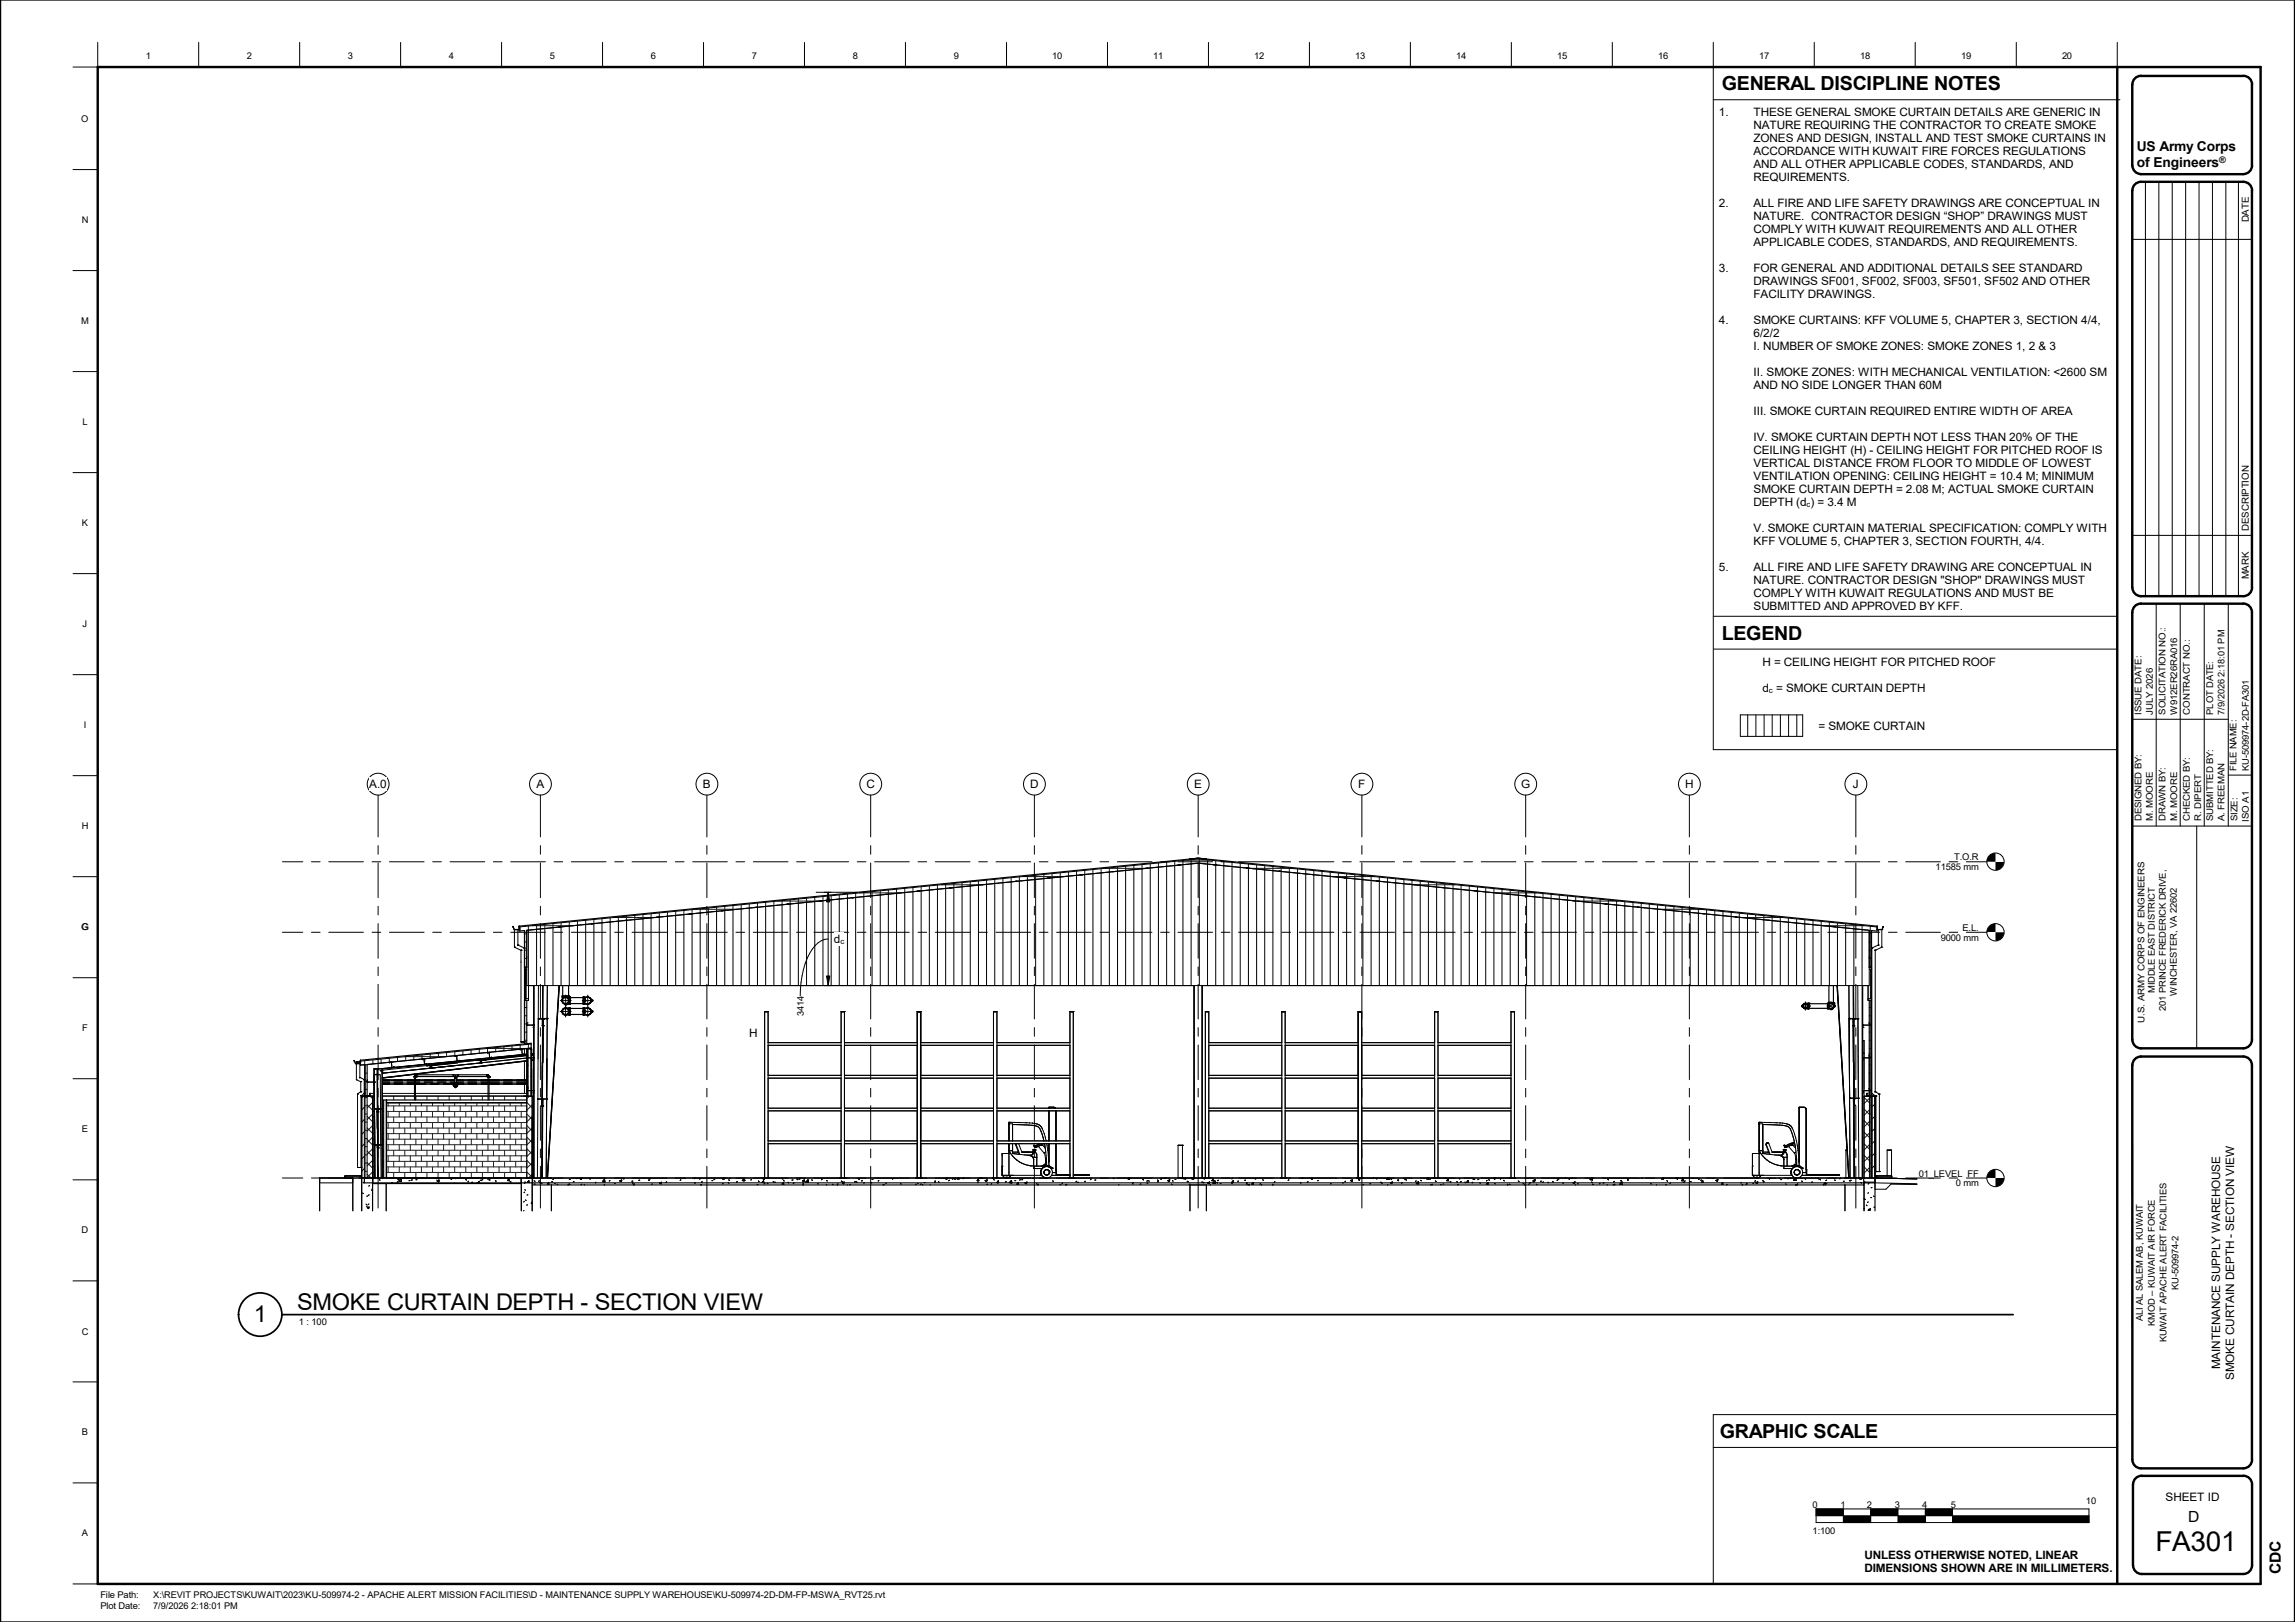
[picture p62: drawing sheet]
<svg xmlns="http://www.w3.org/2000/svg" width="841mm" height="594mm" viewBox="0 0 841 594" stroke-linecap="round" stroke-linejoin="round" font-family="sans-serif">
<defs><g id="words">
<text font-size="10.1" x="789.9" y="567.9">FA301</text>
<g font-size="8.4">
<text x="108.9" y="479.7">SMOKE CURTAIN DEPTH -</text>
<text x="217.9" y="479.7">SECTION VIEW</text>
<text x="93" y="484.3">1</text>
</g>
<g font-size="7.1">
<text x="631" y="33.1">GENERAL DISCIPLINE NOTES</text>
<text x="631" y="234.3">LEGEND</text>
<text x="630.3" y="526.7">GRAPHIC SCALE</text>
</g>
<g font-size="5.6">
<text x="801.8" y="557.4">D</text>
<text x="835.8" y="576.7" transform="rotate(-90 835.8 576.7)">CDC</text>
</g>
<g font-size="5">
<text x="783.1" y="55.5">US Army Corps</text>
<text x="783.1" y="61.3">of Engineers</text>
</g>
<g font-size="4.3">
<text x="666.4" y="267.5">= SMOKE CURTAIN</text>
<text x="135.3" y="288.7">A.0</text>
<text x="317.5" y="288.7">C</text>
<text x="377.5" y="288.7">D</text>
<text x="617.5" y="288.7">H</text>
<text x="305.6" y="345.3">d</text>
<text x="274.5" y="379.8">H</text>
<text x="813.6" y="501.5" transform="rotate(-90 813.6 501.5)">MAINTENANCE SUPPLY WAREHOUSE</text>
<text x="818.7" y="505.5" transform="rotate(-90 818.7 505.5)">SMOKE CURTAIN DEPTH - SECTION VIEW</text>
<text x="793.6" y="549.7">SHEET ID</text>
</g>
<g font-size="4.2">
<text x="629.9" y="42.5">1.</text>
<text x="642.6" y="42.5">THESE GENERAL SMOKE CURTAIN DETAILS ARE GENERIC IN</text>
<text x="642.6" y="47.3">NATURE REQUIRING THE CONTRACTOR TO CREATE SMOKE</text>
<text x="642.6" y="52">ZONES AND DESIGN, INSTALL AND TEST SMOKE CURTAINS IN</text>
<text x="642.6" y="56.8">ACCORDANCE WITH KUWAIT FIRE FORCES REGULATIONS</text>
<text x="642.6" y="61.6">AND ALL OTHER APPLICABLE CODES, STANDARDS, AND</text>
<text x="642.6" y="66.3">REQUIREMENTS.</text>
<text x="629.9" y="75.9">2.</text>
<text x="642.6" y="75.9">ALL FIRE AND LIFE SAFETY DRAWINGS ARE CONCEPTUAL IN</text>
<text x="642.6" y="80.6">NATURE. CONTRACTOR DESIGN “SHOP”</text>
<text x="728.3" y="80.6">DRAWINGS MUST</text>
<text x="642.6" y="85.4">COMPLY WITH KUWAIT REQUIREMENTS AND ALL OTHER</text>
<text x="642.6" y="90.1">APPLICABLE CODES, STANDARDS, AND REQUIREMENTS.</text>
<text x="629.9" y="99.7">3.</text>
<text x="642.6" y="99.7">FOR GENERAL AND ADDITIONAL DETAILS SEE STANDARD</text>
<text x="642.6" y="104.4">DRAWINGS SF001, SF002, SF003, SF501, SF502 AND OTHER</text>
<text x="642.6" y="109.2">FACILITY DRAWINGS.</text>
<text x="629.9" y="118.7">4.</text>
<text x="642.6" y="118.7">SMOKE CURTAINS: KFF VOLUME 5, CHAPTER 3, SECTION 4/4,</text>
<text x="642.6" y="123.5">6/2/2</text>
<text x="642.6" y="128.2">I. NUMBER OF SMOKE ZONES: SMOKE ZONES 1, 2 &amp; 3</text>
<text x="642.6" y="137.8">II. SMOKE ZONES: WITH MECHANICAL VENTILATION: &lt;2600 SM</text>
<text x="642.6" y="142.5">AND NO SIDE LONGER THAN 60M</text>
<text x="642.6" y="152.1">III. SMOKE CURTAIN REQUIRED ENTIRE WIDTH OF AREA</text>
<text x="642.6" y="161.6">IV. SMOKE CURTAIN DEPTH NOT LESS THAN 20% OF THE</text>
<text x="642.6" y="166.3">CEILING HEIGHT (H) -</text>
<text x="687.7" y="166.3">CEILING HEIGHT FOR PITCHED ROOF IS</text>
<text x="642.6" y="171.1">VERTICAL DISTANCE FROM FLOOR TO MIDDLE OF LOWEST</text>
<text x="642.6" y="175.9">VENTILATION OPENING: CEILING HEIGHT = 10.4 M; MINIMUM</text>
<text x="642.6" y="180.6">SMOKE CURTAIN DEPTH = 2.08 M; ACTUAL SMOKE CURTAIN</text>
<text x="642.6" y="185.4">DEPTH (d</text>
<text x="663.4" y="185.4">) = 3.4 M</text>
<text x="642.6" y="194.9">V. SMOKE CURTAIN MATERIAL SPECIFICATION: COMPLY WITH</text>
<text x="642.6" y="199.7">KFF VOLUME 5, CHAPTER 3, SECTION FOURTH, 4/4.</text>
<text x="629.9" y="209.2">5.</text>
<text x="642.6" y="209.2">ALL FIRE AND LIFE SAFETY DRAWING ARE CONCEPTUAL IN</text>
<text x="642.6" y="214">NATURE. CONTRACTOR DESIGN &quot;SHOP&quot; DRAWINGS MUST</text>
<text x="642.6" y="218.7">COMPLY WITH KUWAIT REGULATIONS AND MUST BE</text>
<text x="642.6" y="223.5">SUBMITTED AND APPROVED BY KFF.</text>
<text x="645.9" y="244">H = CEILING HEIGHT FOR PITCHED ROOF</text>
<text x="645.9" y="253.5">d</text>
<text x="650.9" y="253.5">= SMOKE CURTAIN DEPTH</text>
<text x="196.6" y="288.7">A</text>
<text x="257.6" y="288.7">B</text>
<text x="437.6" y="288.7">E</text>
<text x="497.8" y="288.7">F</text>
<text x="557.4" y="288.7">G</text>
<text x="679" y="288.7">J</text>
<text x="683.2" y="570.8">UNLESS OTHERWISE NOTED, LINEAR</text>
<text x="683.2" y="575.8">DIMENSIONS SHOWN ARE IN MILLIMETERS.</text>
</g>
<g font-size="3.5">
<text x="824.1" y="81.4" transform="rotate(-90 824.1 81.4)">DATE</text>
<text x="824.1" y="194.4" transform="rotate(-90 824.1 194.4)">DESCRIPTION</text>
<text x="824.1" y="212.2" transform="rotate(-90 824.1 212.2)">MARK</text>
</g>
<g font-size="3.4">
<text x="53.5" y="21.5">1</text>
<text x="90.5" y="21.5">2</text>
<text x="127.5" y="21.5">3</text>
<text x="164.5" y="21.5">4</text>
<text x="201.5" y="21.5">5</text>
<text x="238.5" y="21.5">6</text>
<text x="275.5" y="21.5">7</text>
<text x="312.5" y="21.5">8</text>
<text x="349.5" y="21.5">9</text>
<text x="385.6" y="21.5">10</text>
<text x="422.6" y="21.5">11</text>
<text x="459.6" y="21.5">12</text>
<text x="496.6" y="21.5">13</text>
<text x="533.7" y="21.5">14</text>
<text x="570.7" y="21.5">15</text>
<text x="607.7" y="21.5">16</text>
<text x="644.7" y="21.5">17</text>
<text x="681.6" y="21.5">18</text>
<text x="718.6" y="21.5">19</text>
<text x="755.6" y="21.5">20</text>
<text x="29.8" y="44.6">O</text>
<text x="29.9" y="81.6">N</text>
<text x="29.8" y="118.6">M</text>
<text x="30.2" y="155.6">L</text>
<text x="30" y="192.6">K</text>
<text x="30.3" y="229.6">J</text>
<text x="784.8" y="261.7" transform="rotate(-90 784.8 261.7)">ISSUE DATE:</text>
<text x="788.9" y="261.7" transform="rotate(-90 788.9 261.7)">JULY 2026</text>
<text x="793.6" y="261.7" transform="rotate(-90 793.6 261.7)">SOLICITATION NO.:</text>
<text x="797.8" y="261.7" transform="rotate(-90 797.8 261.7)">W912ER26RA016</text>
<text x="802.4" y="261.7" transform="rotate(-90 802.4 261.7)">CONTRACT NO.:</text>
<text x="811.1" y="261.7" transform="rotate(-90 811.1 261.7)">PLOT DATE:</text>
<text x="815.2" y="261.7" transform="rotate(-90 815.2 261.7)">7/9/2026 2:18:01 PM</text>
<text x="30.7" y="266.6">I</text>
<text x="819.6" y="282.3" transform="rotate(-90 819.6 282.3)">FILE NAME:</text>
<text x="824.1" y="282.3" transform="rotate(-90 824.1 282.3)">KU-509974-2D-FA301</text>
<text x="29.9" y="303.6">H</text>
<text x="784.8" y="300.8" transform="rotate(-90 784.8 300.8)">DESIGNED BY:</text>
<text x="788.9" y="300.8" transform="rotate(-90 788.9 300.8)">M. MOORE</text>
<text x="793.6" y="300.8" transform="rotate(-90 793.6 300.8)">DRAWN BY:</text>
<text x="797.8" y="300.8" transform="rotate(-90 797.8 300.8)">M. MOORE</text>
<text x="802.4" y="300.8" transform="rotate(-90 802.4 300.8)">CHECKED BY:</text>
<text x="806.6" y="300.8" transform="rotate(-90 806.6 300.8)">R. DIPERT</text>
<text x="811.1" y="300.8" transform="rotate(-90 811.1 300.8)">SUBMITTED BY:</text>
<text x="815.2" y="300.8" transform="rotate(-90 815.2 300.8)">A. FREEMAN</text>
<text x="820" y="300.8" transform="rotate(-90 820 300.8)">SIZE:</text>
<text x="824.1" y="300.9" transform="rotate(-90 824.1 300.9)">ISO A1</text>
<text x="716.1" y="315.1">T.O.R</text>
<text x="709.3" y="318.6">11585 mm</text>
<text x="29.8" y="340.6">G</text>
<text x="719.1" y="340.9">E.L.</text>
<text x="711.2" y="344.5">9000 mm</text>
<text x="789.7" y="363.8" transform="rotate(-90 789.7 363.8)">MIDDLE EAST DISTRICT</text>
<text x="797.7" y="364.6" transform="rotate(-90 797.7 364.6)">WINCHESTER, VA 22602</text>
<text x="793.7" y="370.2" transform="rotate(-90 793.7 370.2)">201 PRINCE FREDERICK DRIVE,</text>
<text x="30.1" y="377.6">F</text>
<text x="294.5" y="372.2" transform="rotate(-90 294.5 372.2)">3414</text>
<text x="785.8" y="374.5" transform="rotate(-90 785.8 374.5)">U.S. ARMY CORPS OF ENGINEERS</text>
<text x="30" y="414.7">E</text>
<text x="703.1" y="431">01_LEVEL_FF</text>
<text x="716.7" y="434.5">0 mm</text>
<text x="29.9" y="451.7">D</text>
<text x="798.3" y="472.5" transform="rotate(-90 798.3 472.5)">KU-509974-2</text>
<text x="109.6" y="485.4">1 : 100</text>
<text x="785.2" y="483.9" transform="rotate(-90 785.2 483.9)">ALI AL SALEM AB, KUWAIT</text>
<text x="789.7" y="485.6" transform="rotate(-90 789.7 485.6)">KMOD – KUWAIT AIR FORCE</text>
<text x="29.9" y="488.8">C</text>
<text x="794" y="491.7" transform="rotate(-90 794 491.7)">KUWAIT APACHE ALERT FACILITIES</text>
<text x="30" y="525.7">B</text>
<text x="764.4" y="550.9">10</text>
<text x="664.3" y="552.2">0</text>
<text x="674.4" y="552.2">1</text>
<text x="684.1" y="552.2">2</text>
<text x="694.4" y="552.2">3</text>
<text x="704.4" y="552.2">4</text>
<text x="714.9" y="552.2">5</text>
<text x="30" y="562.7">A</text>
<text x="664.3" y="561.7">1:100</text>
<text x="36.8" y="585.4">File Path:</text>
<text x="56.1" y="585.4">X:\REVIT PROJECTS\KUWAIT\2023\KU-509974-2 - APACHE ALERT MISSION FACILITIES\D - MAINTENANCE SUPPLY WAREHOUSE\KU-509974-2D-DM-FP-MSWA_RVT25.rvt</text>
<text x="36.8" y="589.5">Plot Date:</text>
<text x="56.1" y="589.5">7/9/2026 2:18:01 PM</text>
</g>
<text font-size="3.3" x="813.3" y="59.8">®</text>
<text font-size="2.9" x="308" y="345.7">c</text>
<g font-size="2.8">
<text x="662" y="185.8">c</text>
<text x="648.3" y="253.9">c</text>
</g>
</g></defs>
<g fill="none" stroke="#000" stroke-width=".37">
<path d="M400.5 320v41M403.5 319.7v41.3M406.5 319.4v41.6M407.8 319.2h.1M407.8 319.2v.1M408.4 319.2h.1M408.4 319.2h-.6M409.5 319.1v41.9M412.5 318.8v42.2M415.5 318.5v42.5M418.5 318.2v42.8M419.8 318.1h.1"/>
<path d="M420.4 318h.1M420.4 318l-.6 .1M421.5 317.9v43.1M424.5 317.6v43.4M427.5 317.3v43.7M430.5 317v44M431.7 316.9h.1M432.3 316.8h.1M432.3 316.8l-.6 .1M433.5 316.7v44.3M436.5 316.4v44.6M439.5 316.2v44.8"/>
<path d="M442.5 316.5v44.5M444.8 316.7h.1M444.8 316.7l.6 .1M444.8 316.7h.6M445.4 316.8h.1M445.4 316.7h.1M445.4 316.7l.1 .1M445.5 316.8v44.2M448.5 317.1v43.9M451.5 317.4v43.6M454.5 317.7v43.3M456.8 317.9h.1"/>
<path d="M456.8 317.9l.6 .1M456.8 317.9h-.1M457.4 318h.1M457.5 318v43M460.5 318.3v42.7M463.5 318.6v42.4M466.5 318.9v42.1M468.7 319.1h.1M468.7 319.1l.6 .1M469.3 319.2h.1M469.5 319.2v41.8M472.5 319.5v41.5"/>
<path d="M475.5 319.8v41.2M190.2 339.5l248.9-24.9 248.8 24.9M202.6 339.8v21.2M204.8 339.6h.1M205.4 339.5h.1M205.4 339.5h-.6M205.6 339.5v21.5M208.6 339.2v21.8M211.6 338.9v22.1M214.6 338.6v22.4M216.7 338.4h.1M216.8 338.3h.6"/>
<path d="M217.6 338.3v22.7M220.6 338v23M223.6 337.7v23.3M226.6 337.4v23.6M228.7 337.2h.1M229.3 337.1h-.6M229.3 337.1h.1M229.6 337.1v23.9M232.6 336.8v24.2M235.6 336.5v24.5M238.6 336.2v24.8M240.7 336h-.1"/>
<path d="M241.3 335.9h.1M241.3 335.9l-.6 .1M241.6 335.9v25.1M244.6 335.6v25.4M247.6 335.3v25.7M250.6 335v26M252.6 334.8h.1M253.2 334.7h.1M253.2 334.7l-.6 .1M253.6 334.7v26.3M256.6 334.4v26.6M259.6 334.1v26.9"/>
<path d="M262.6 333.8v27.2M264.5 333.6h.1M264.5 333.5v.1M265.1 333.5h.1M265.1 333.5h-.6M265.6 333.5v27.5M268.6 333.2v27.8M271.6 332.9v28.1M274.6 332.6v28.4M276.4 332.4h.1M276.5 332.4h.1M277.1 332.3h.1"/>
<path d="M277.1 332.3v.1M277.1 332.3l-.6 .1M277.6 332.3v28.7M280.6 332v29M283.6 331.7v29.3M286.6 331.4v29.6M288.4 331.2h.1M289 331.1h.1M289 331.1l-.6 .1M289.6 331.1v29.9M292.6 330.8v30.2M295.6 330.5v30.5"/>
<path d="M298.6 330.2v30.8M299.1 326.8h15M300.4 330h.1M300.9 329.9l-.5 .1M301 329.9h.1M301.6 329.9v31.1M304.6 329.6v31.4M307.6 329.3v31.7M310.6 329v32M312.3 328.8h.1M312.9 328.8h.1M312.9 328.8h-.6"/>
<path d="M313.6 328.7v32.3M316.6 328.4v32.6M319.6 328.1v32.9M322.6 327.8v33.2M324.2 327.6h.1M324.8 327.5h.1M324.8 327.5l-.6 .1M324.9 327.5v.1M325.5 327.5v33.5M328.5 327.2v33.8M331.6 326.9v34.1M334.6 326.6v34.4"/>
<path d="M336.2 326.4h.1M336.8 326.3l-.6 .1M336.8 326.3h.1M336.8 326.3v.1M337.6 326.3v34.7M340.6 326v35M343.5 325.7v35.3M346.5 325.4v35.6M348.1 325.2h.1M348.7 325.2h.1M348.7 325.2h-.6M349.5 325.1v35.9"/>
<path d="M352.6 324.8v36.2M355.6 324.5v36.5M358.6 324.2v36.8M360 324h.1M360.7 324h.1M360.7 324h-.6M361.5 323.9v37.1M364.5 323.6v37.4M367.5 323.3v37.7M370.5 323v38M372 322.8h.1M372.6 322.7l-.6 .1"/>
<path d="M372.6 322.8h.1M373.5 322.7v38.3M376.5 322.4v38.6M379.5 322.1v38.9M382.5 321.8v39.2M383.9 321.6h.1M384.6 321.6h.1M384.6 321.6h-.7M384.6 321.6h-.6M385.5 321.5v39.5M388.5 321.2v39.8M391.5 320.9v40.1"/>
<path d="M394.5 320.6v40.4M395.9 320.4h.1M395.9 320.4v.1M395.9 320.5h.1M396.5 320.4h.1M396.5 320.4h-.6M397.5 320.3v40.7M478.5 320.1v40.9M480.7 320.3h.1M480.7 320.3h.5M481.2 320.3h.1M481.5 320.4v40.6"/>
<path d="M484.5 320.7v40.3M487.5 321v40M490.5 321.3v39.7M492.6 321.5h.1M492.6 321.5l.6 .1M493.2 321.6h.1M493.5 321.6v39.4M496.5 321.9v39.1M499.4 322.2v38.8M502.5 322.5v38.5M504.5 322.7h.1M504.5 322.7h.6"/>
<path d="M504.5 322.7h.7M505.2 322.7h.1M505.5 322.8v38.2M508.5 323.1v37.9M511.5 323.4v37.6M514.5 323.7v37.3M516.5 323.9h.1M516.5 323.9h.6M517.1 323.9h.1M517.4 324v37M520.4 324.3v36.7M523.5 324.6v36.4"/>
<path d="M526.5 324.9v36.1M528.4 325.1h.1M528.4 325.1h.6M529.5 325.2v35.8M532.5 325.5v35.5M535.4 325.8v35.2M538.4 326.1v34.9M540.3 326.3h.1M540.4 326.3h.6M541 326.3h.1M541.4 326.4v34.6M544.4 326.7v34.3"/>
<path d="M547.5 327v34M550.4 327.3v33.7M552.3 327.4l.6 .1M552.9 327.5h.1M553.4 327.6v33.4M556.4 327.9v33.1M559.4 328.2v32.8M562.4 328.5v32.5M564.2 328.6h.1M564.3 328.6v.1M564.3 328.6l.6 .1M564.9 328.7h.1"/>
<path d="M565.4 328.8v32.2M568.4 329.1v31.9M571.4 329.4v31.6M574.4 329.7v31.3M576.2 329.9h.6M576.2 329.9h.1M576.8 329.9h.1M577.4 330v31M580.4 330.3v30.7M583.4 330.6v30.4M586.4 330.9v30.1M588.1 331h.1"/>
<path d="M588.1 331l.6 .1M588.7 331.1h.1M589.4 331.2v29.8M592.4 331.5v29.5M595.4 331.8v29.2M598.4 332.1v28.9M600.1 332.2h.1M600.1 332.2l.6 .1M600.7 332.3h.1M601.4 332.4v28.6M604.4 332.7v28.3M607.4 333v28"/>
<path d="M610.4 333.3v27.7M612 333.4h.1M612 333.4v.1M612 333.4l.6 .1M612.6 333.5h.1M613.4 333.6v27.4M616.4 333.9v27.1M619.4 334.2v26.8M622.4 334.5v26.5M624 334.6l.5 .1zM624.5 334.7h.1M625.4 334.8v26.2"/>
<path d="M628.4 335.1v25.9M631.4 335.4v25.6M634.4 335.7v25.3M635.9 335.8h.1M635.9 335.8l.6 .1M637.4 336v25M640.4 336.3v24.7M643.4 336.6v24.4M646.4 336.9v24.1M647.8 337l.7 .1M649.4 337.2v23.8M652.4 337.5v23.5"/>
<path d="M655.4 337.8v23.2M658.4 338.1v22.9M659.8 338.2h.1M659.8 338.2h.6M660.4 338.2v.1M661.4 338.4v22.6M664.4 338.7v22.3M667.4 339v22M670.4 339.3v21.7M671.7 339.4h.1M671.7 339.4l.6 .1M672.3 339.5h.1"/>
<path d="M673.4 339.6v21.4M676.4 339.9v21.1M188.5 340.4h.1M188.5 346.9h.1M188.5 340.4h1.3M188.5 340.4v6.5M188.5 346.9l2.4 1.2M188.6 340.4h.1M188.6 346.9h.1M188.7 346.8l-.1 .1M188.7 346.8h.1M189.7 340.4h.1"/>
<path d="M189.8 340.4h.1M189.8 346.1h.1M189.8 346.1l-.1 .1M189.8 340.5v5.6M189.8 346.1l2.4 1.2M190.9 348.1h.1M190.9 348.1v33.5M191 348h.1M191.1 347.9l-.2 .2M192 347.3h.1M192.2 347.3h.1M192.2 347.3h-.1"/>
<path d="M192.2 340.8l.1 13.6M192.2 347.3v34.3M192.4 355h.6M192.6 355v10.8M192.8 355v10.8M193 340.7l246.1-24.6 245.9 24.6v20.3h-492zM193.6 340.7l.1 25.7h-1.3v-12h.6M196.6 340.4v20.6M199.6 340.1v20.9M679.4 340.2l-.1 32.8M682.4 340.5v20.5M685 354.4h.8v12h-1.2v-5.4"/>
<path d="M685 350.2l.1 .7M685 355h.8M685 350.9h.1M685.1 350.9h.1M685.4 355v10.8M685.7 355v10.8M685.8 340.8v13.6M685.9 347.3h.1M685.9 347.3v53.3M685.9 347.3h.2M686.1 347.3h.1M687 347.9l.2 .1"/>
<path d="M687.1 348h.1M687.2 348.1h.1M687.2 348l-.2 52M688.3 340.4h.1M688.3 346.1h.1M688.3 340.5v5.6M688.3 346.1l-2.4 1.2M688.3 340.4h1.3M688.4 340.4h.1M688.4 346.1v.1M688.4 346.2h.1M688.5 346.2h.1"/>
<path d="M688.5 340.4h.1M689.4 346.8h.1M689.5 346.8v.1M689.5 346.9h.1M689.6 340.4h.1M689.6 346.9h.1M689.6 340.4v6.5M689.6 346.9l-2.4 1.2M192.3 366.4v16M192.4 365.8h1.3M193 375.5h.1M193 375.5h2.5"/>
<path d="M193.2 374.6h.1M193.2 374.6l-.2 .9M195.4 376.3h.1M195.5 375.5h.1M195.5 361v70.5h-.3M195.5 376.1l-.1 .2M195.7 361v70.5M197.3 373.1h.1M197.3 373.1v.1M197.3 373.2h.1M197.3 373.2h1.4M197.3 361l-.4 70.5"/>
<path d="M197.4 373.2h.1M198.6 373.2h.1M198.7 373.3h.1M198.7 373.2l.1 2.6M198.7 375.7h.1M198.8 375.8h.1M198.8 373l-1.5 .1M198.8 373v2.8M198.8 375.8l-.3 55.7M198.9 361l-.1 12M199 375.8h.1M199.1 375.8h.1"/>
<path d="M199.1 361l-.3 41.5M199.1 375.6h.1M199.1 373.4h.1M199.1 373.3h.1M199.1 375.6l-.1 13.7M199.1 373.3v2.5M199.1 375.7h.1M199.1 373.2h.1M200.4 373.2h.1M200.5 373.2h-1.3M200.5 373h.1M200.5 373h-1.5v2.8"/>
<path d="M200.5 373v.2M200.6 361l-.4 70.5M204.9 361l-4.4 70.5M205 361l-4.3 70.5h1.4M205.2 370.5h4.1M205.3 366.5h4M207.3 368.4v4.1M207.3 364.4v4.1M213.4 370.5h4M213.4 366.5h4M215.4 364.4v8.1M280.9 370.5h.1"/>
<path d="M308.2 370.5h.1M308.2 370.5h1.3v61M308.2 370.5v61M308.6 370.5h.1M308.7 370.5h.1M309.4 370.5h.1M336.2 370.5v61M336.5 370.5h.1M336.6 370.5h.1M336.8 370.5h.1M336.9 370.5h.1M337.2 370.5h.1"/>
<path d="M337.3 370.5v61M364.8 370.5h.1M392.5 370.5h.1M392.6 370.5h.1M392.8 370.5h.1M392.9 370.5h.1M393.2 370.5h.1M437.5 361v70.5h-1M437.7 361v70.5M440.4 361v70.5M440.6 361v70.5h2.8l-.4-.1M442.3 370.5h.1"/>
<path d="M469.8 370.5h.1M470.1 370.5h.1M470.2 370.5h.1M470.5 370.5h.1M470.6 370.5h.1M498.3 370.5h.1M525.8 370.5h.1M526.1 370.5h.1M526.2 370.5h.1M526.5 370.5h.1M526.6 370.5h.1M554.3 370.5h.1"/>
<path d="M660.1 368.5h3.1M661.6 366.9v3.1M669.5 368.5h3M671 366.9v3.1M673.2 361l4.3 70.5h-1.5M673.3 361l4.3 70.5M677.5 361l.3 41.1M677.6 373h.1M677.6 373.1h.1M677.6 373l.4 58.5M677.6 373h1.6v2.8M677.6 373v.1"/>
<path d="M677.7 373.2h1.2M678.9 373.2l.2 2.6M679 373.2h.1M679 373.3h.1M679 373.3l.1 .1M679.1 373.4h.1M679.1 375.6h.1M679.1 361l.4 70.5M679.1 375.6v13.4M679.1 375.8h.1M679.2 361l.5 70.5M679.3 373v2.8"/>
<path d="M679.3 373h1.5M679.4 375.8h.1M679.4 375.7h.1M679.4 373.3h.1M679.4 373.3v2.5M679.5 373.2h.1M679.5 373.2h1.3M679.5 373.2l-.1 .1M680.8 373.2h.1M680.8 361l.2 41.2M680.8 373.1h.1M680.8 373v.2"/>
<path d="M680.8 373l.4 58.5M682.5 361v70.5M682.6 375.5h.1M682.6 361v70.5h.5v-50.3h-.5M682.6 375.5h2.5M682.6 376.1l.2 .2M682.8 376.3h.1M684.6 365.8h1.2M684.9 374.6h.1M685 374.6l.1 .9M685.1 375.5h.1M685.8 366.4v34.9"/>
<path d="M130.6 389h.1M130.6 389v6.5l1.6 .7M130.6 389h1.3M130.6 395.4h.1M130.8 395.4h-.1M131.7 394.8h.1M131.8 389h.1M131.8 394.7l-.1 .1M131.9 389h.1M131.9 394.7h.1M131.9 389v5.7M131.9 394.6l1.6 .8"/>
<path d="M132.2 396.2h.1M132.2 399.8h.1M132.2 396.2v3.6M132.2 399.8l-1.2 .9M132.2 399.8l.1 .1M132.2 399.9h.1M132.3 399.9l.1 .1M132.4 396.1h-.1M133.3 395.5h.1M133.5 395.4h.1M133.5 395.4v5.1M133.5 395.4l-.1 .1"/>
<path d="M134.5 396.3h.1M134.5 395.7v.6M134.5 396.3h2.5M134.5 395.7l.2-.2zM136.9 397.1h.1M137 396.4h.1M137 397l-.1 .1M137.2 391.5h.1M137.2 391.5v2.2M137.6 393.5l1.3 .1zM137.6 391.5l.6 .2M138.2 391.7v1.7"/>
<path d="M138.3 393.7h1.1l.3 37.8M138.3 393.7l.3 37.8M138.3 393.7v.8M138.9 391.5l-.6 .2M139.4 392.1h.1M139.4 392.1v.1M139.4 392.2h.1M139.4 392.2h.6M140 391.5v.5M140 392.2h.1M140 392.2l.1 39.3h.5M140 392.2v39.3"/>
<path d="M140 391.4l.1 .6M140.1 393.1h.1M140.1 394.9l52.9-6.3v6.9h-13.8M140.1 395.5h11.8M140.1 396.3h11.8M140.1 395.7h11.8M140.1 397h11.8M140.1 397.1h11.8M140.1 395.6h11.8M140.3 393.1h.1M142.8 389.1h.1M142.8 389.1v.2"/>
<path d="M142.8 389.3h.1M143.4 389h.1M143.4 389.1l.2 1.9M143.4 389l-.6 .1M143.6 391h.1M143.7 391l-3.7 .4M144.2 390.7h.1M144.2 390.9h.1M144.2 390.9l-.5 .1M144.2 390.7l.1 .2M144.2 390.7v.2M144.3 390.9h.1"/>
<path d="M152.2 396.3h14.4M152.2 397h14.3M152.2 397.1h14.1M152.2 395.5h14.4M152.2 395.7h14.4M152.2 395.6h14.4M154.7 387.9h.1M154.7 387.9l.1 .2M154.8 388.1h.1M155.4 387.9h.1M155.4 387.9h-.6M155.4 387.9l.2 1.9"/>
<path d="M155.6 389.8h.1M156.2 389.6h.1M156.2 389.8h.1M156.2 389.8h-.6M156.2 389.6v.2M156.3 390.3h.1M156.4 390.3h.1M156.4 390.3v.1M156.4 390.4h.1M156.5 390.4h.1M157.5 390.3h.1M157.5 390.3l-1 .1"/>
<path d="M157.6 390.3h.1M157.6 390.3v.1M157.6 390.4h.1M157.6 391.2h.1M157.6 390.4v.8M157.7 391.2h.1M157.7 390.2l-1.4 .1M157.7 390.2v1M158 391.2h.1M158.2 391.1h.1M158.2 390.4h.1M158.2 390.3h.1"/>
<path d="M158.2 390.3l-.1 .9h-.5M158.3 390.3h.1M159.3 390.2h.1M159.3 390.2l-1 .1M159.4 390.1l-1.4 .1v1M159.4 390.1l-.1 .1M165.9 397.5h2M166.4 389.3l-8.7 .9M166.7 386.9h.1M166.7 386.7h.1M166.7 386.7v.2M166.9 396.5v2"/>
<path d="M167.2 395.5h11.7M167.2 396.3h11.7M167.2 395.7h11.7M167.2 395.6h11.7M167.3 386.7h.1M167.3 386.7l.2 1.9M167.3 386.7h-.6M167.4 397h11.5M167.5 388.6h.1M167.5 397.1h11.4M167.6 388.6l-11.4 1.2M167.6 389.3l-8.2 .8"/>
<path d="M167.7 389.3l-8.4 .9M168.1 388.4h.1M168.1 388.6h.1M168.1 388.6h-.5M168.1 388.4v.1M174.7 388.4h.1M174.7 388.4l.1 .1M174.7 388.3v.1M174.8 388.4h.1M174.8 388.4v.1M175.9 388.4h.1M175.9 388.3l17.1-1.8-53.6 5.6"/>
<path d="M175.9 388.4l-1.1 .1M175.9 388.4l.1 .1M176 388.5h.1M176 389.2h.1M176 389.3h.1M176 388.5v.8M176.1 389.3h.1M176.1 388.3v1M176.1 388.3h-1.4M176.1 388.3h.3M176.4 389.3h.1M176.4 388.3v1"/>
<path d="M176.5 389.2h.1M176.5 388.4h.1M176.5 388.4l-.1 .9M176.6 388.3h.1M177.6 388.3h.1M177.6 388.3l-1.1 .1M177.6 388.3h-1M177.8 388.2h.1M177.8 388.2l-1.4 .1M178.6 385.5h.1M178.6 385.7h.1M178.6 385.5v.2"/>
<path d="M179.2 397.1h13.8v3.4h-13.8M179.2 396.3h13.8M179.2 395.7h13.8M179.2 397h13.8M179.2 395.6h13.8M179.2 385.4h.1M179.2 385.5h.1M179.2 385.4l.3 2M179.2 385.4l-.6 .1M179.2 385.5h-.6M179.2 385.5l.3 1.9M179.5 387.4h.1"/>
<path d="M179.5 387.4l-11.4 1.2M180 387.4h-.5M180 387.4h.1M180.1 387.3h.1M190.6 384.5h.1M190.6 384.3h.1M190.6 384.3v.2M190.9 381.6h1.3M191 381.6h.1M191.1 381.6h.1M191.2 384.3h.1M191.2 384.3h-.6"/>
<path d="M191.2 384.3l.2 1.9M191.4 386.2h.1M191.4 386.2l-11.4 1.2M192 386.2h-.6M192 386h.1M192 386.2h.1M192 386v.2M192.2 381.6h.1M192.2 396.3h.1M192.2 384.1v2.1M192.2 388.7v6.8M192.2 397.1v3.4"/>
<path d="M192.2 384.1l-57.7 5.8M193 389.1h.1M193 396.3h.1M193 387.4h.1M193 399.5h.1M193 386.2l-52.9 5.3h-3.1v40h-.5M193 384v2.1M193 384l-.8 .1M193 384l1.6-.1 .1 17.6M193 387.4l.1 .1M193 387.4h2.5M193 399.5h2.5"/>
<path d="M193 386.1l-1 .1M193 386.1l-53 5.3M193 388.5l-52.9 6.3M193 386.7l-15.3 1.6M193 387.5l-52.9 5.6M193 386.6l-15.5 1.6M193.1 387.1h.4M193.1 390.1h.4M193.1 394.2h.4M193.1 398.2h.4l-.1 .2M193.1 385.2l.2 .3M193.2 386.7h.1"/>
<path d="M193.2 398.7h.1M193.2 386.7l-.2 .7M193.2 384.2v17.3M193.2 398.7l-.2 .1M193.3 387.4l.1 .3M193.3 384.3l.1 17.2M193.4 397.9l.1 .2M193.5 390.1v.2M193.5 384.2v17.3M194.5 384.2v17.3M194.6 387.8l.2 .3M194.6 382.4l-62.5 6.3"/>
<path d="M194.7 394.1l-.1 .3M194.8 386l-.2 .2M194.9 391.5v9.8M194.9 386.5h.2M194.9 386.3h.3M195.1 386.5h.1M195.1 386.4h.1M195.2 386.4h.1M195.2 386.4l-.1 .1M195.4 388.2v.1M195.5 387.5h.1M195.5 399.5h.1"/>
<path d="M195.5 388.1l-.1 .1M195.5 385.8l-.6 .1M195.5 388.3l-.6 .1M195.5 388.2l-.6 .1M195.5 386h-.6M198.7 389.2l-.1 16M200.4 387.7l-.1 14.7M281.5 394.9h26.7M281.5 393.9h26.7M281.5 382.9h26.7M281.5 381.9h26.7M309.5 394.9h26.6"/>
<path d="M309.5 393.9h26.6M309.5 382.9h26.6M309.5 381.9h26.6M337.5 394.9h26.6M337.5 393.9h26.6M337.5 382.9h26.6M337.5 381.9h26.6M365.3 394.9h26.8M365.3 393.9h26.8M365.3 382.9h26.8M365.3 381.9h26.8M443 394.9h26.7"/>
<path d="M443 393.9h26.7M443 382.9h26.7M443 381.9h26.7M471 394.9h26.7M471 393.9h26.7M471 382.9h26.7M471 381.9h26.7M499 394.9h26.7M499 393.9h26.7M499 382.9h26.7M499 381.9h26.7M527 394.9h26.7"/>
<path d="M527 393.9h26.7M527 382.9h26.7M527 381.9h26.7M679.4 389l.1 13.1M682.6 387.5h.1M682.6 399.5h.1M682.6 385.7h.5M682.6 399.5h2.5M682.6 388.1l.2 .2M682.8 388.2v.1M684.9 386.7h.1M684.9 398.7h.1"/>
<path d="M685 386.7l.1 .8M685 398.7l.1 .8M685 385.7v15.6h.8v-15.6M685.1 387.4h.1M685.1 399.5h.1M685.1 387.4l-2.5 .1M687.2 399.8h.1M687.2 399.8l1.5 .9M131 400.7h.1M131 400.7v26.9M131 400.7l.2 .1M132.1 401.3h.1"/>
<path d="M132.2 401.3h.1M132.2 401.3v.1M132.3 401.4h.1M132.3 401.4v26.2M132.5 401.9v-.2v41.8M132.5 401.9h.1M132.5 401.8v.1M133.1 401.5l-.6 .5M133.3 400.4l.2 .1M133.5 400.5h.1M133.5 400.5l-1.2 .9M133.5 405.5l-1 1"/>
<path d="M133.5 410l-1 1M133.5 414.5l-1 1M133.5 419l-1 1M133.5 401.5v30M133.8 401.3l-.1-11.3v11.3h1.8M133.8 401.5v30M134.5 401.5v30M135.6 401.4h1.4M135.6 401.4l-2.3 .1M135.6 400.5v.9M136.5 401.5h.5M137 400.5h-1.5v.9l-3 .1v.2"/>
<path d="M137.2 400.1v31.4M137.2 406.1h.1M137.2 406.1h1.1v1.2M137.3 406.1h.1M137.3 406.1v.1M137.3 406.2h.1M137.3 419.3h.1M137.3 406.2h.8M137.3 419.3h1v1.2M137.4 419.3h.1M137.4 419.4h.8M137.4 419.4h.1"/>
<path d="M138.1 406.2h.1M138.1 406.2l.1 1M138.1 406.2l.1 .1M138.2 406.3h.1M138.2 407.2h.1M138.2 419.4h.1M138.2 407.2v.1M138.2 407.2v6.1M138.2 407.3h.1M138.3 419.5h.1M138.3 419.4v1M138.3 419.4v12.1"/>
<path d="M138.5 407.3h.1M138.5 407.2h.1M138.6 406.3h.1M138.6 406.2h.1M138.6 407.2l-.1 .1M138.6 406.2v1M138.6 406.2h.8M138.6 419.4h.1M138.6 419.4v1.1M138.7 419.4h.1M138.7 419.4h-.1M139.4 406.2h.1"/>
<path d="M139.4 406.2l-1-.1v1.2M139.4 406.1h.1M139.5 419.4h.1M139.6 419.3h.1M139.6 419.3h-1v1.2M139.6 419.3l-.9 .1M139.6 419.3l-.1 .1M140.1 401.5h11.8M140.1 400.5h11.8M140.1 401.4h11.8M141.5 402.9v28.6M141.6 403.8h51.4"/>
<path d="M152.2 400.5h26.7M152.2 401.5h26.7M152.2 401.4h26.7M179.2 401.5h13.8h-1.1M179.2 401.4h13.8M193.1 401.3h.4M194.9 401.5l.1 30M195.4 400.3h.1M195.5 400.1l-.1 .2M197.1 402.5h.1M197.1 402.6h.1M197.1 402.6l1.4 .1"/>
<path d="M198.5 402.6h.1M198.5 402.7h.1M198.5 402.8h.1M198.5 402.7l.1 2.5M198.5 405h.1M198.5 405.1h.1M198.6 405.2h.1M198.6 402.5l-1.5 .1M198.8 404.2l-.2 27.3M198.8 402.5v2.7M198.8 405.2h.1M198.9 405.1h.1"/>
<path d="M198.9 405h.1M198.9 402.8h.1M198.9 405.1l-.1 .1M198.9 402.7h.1M198.9 402.7l-.1 28.8M198.9 402.7v2.3M198.9 402.7v2.4M199 402.6h.1M199 402.6l-.1 .1M200.2 402.6h.1M200.2 402.6h-1.2M200.3 402.5h.1"/>
<path d="M200.3 402.4h.1M200.3 402.5v.1M200.3 402.4v.1M200.3 402.4l-1.5 .1M281.5 418.9h26.7M281.5 417.9h26.7M281.5 406.9h26.7M281.5 405.9h26.7M309.5 418.9h26.6M309.5 417.9h26.6M309.5 406.9h26.6M309.5 405.9h26.6"/>
<path d="M337.5 418.9h26.6M337.5 417.9h26.6M337.5 406.9h26.6M337.5 405.9h26.6M365.3 418.9h26.8M365.3 417.9h26.8M365.3 406.9h26.8M365.3 405.9h26.8M369.7 411.6h1.4v6.3M369.7 411.1h.8M369.7 411.1v6.8M369.7 418.9v11.6"/>
<path d="M369.7 411.1l8.6 .3M371.1 418.9v3.6M372.3 418.9l-.1 .5 1.3 3.4-2.4-.3M372.4 418.9l1.3 3.9M373.3 411.1h.6M373.3 418.9l1.2 3.1h4.7M375.8 411.2h.4M377.2 411.3h.1M378.3 411.4h.1M378.3 411.4l1.8 .3M378.8 419.5h.1M378.8 419.5l.3 .2"/>
<path d="M378.8 419.5l.2 .3M378.9 419.5h-.1M379 419.8h.1M379 419.8l.1 .3M379.1 419.7h.1M379.1 411.5h.1M379.1 419.7l-.1 .1M379.1 419.7l.2 .2M379.2 412.3l-8.1-.4 8.4 .5M379.3 419.9h.1M379.3 419.9l-.2 .1M379.4 412.3l1.2 .5 .5 .7 1.5 4.4-.7-2.3"/>
<path d="M379.7 411.6h.2M380.1 411.7l.9 .5M380.2 411.7l.2 .1M380.4 412.7l.2 .2M380.5 419.9l2.2 2.5M380.6 411.9l.2 .1M380.9 412.1l.1 .1M381 413.3h.1M381 418.9l-1.7 1M381 419.5h1.1l1 1-.3-1.6 .8 8.2M381 419.7l-1.7 .5M381 412.2l.3 .2"/>
<path d="M381 419.5l-1.6 .8M381.1 413.6l.2 .2M381.3 413.9l.6 1.6M381.3 412.4l.1 .1M381.3 412.4l.3 .3M381.4 418.9l-2.1 1M381.6 412.7l.3 .6M381.6 412.7h.1M381.6 412.7v.1M381.8 413.1l.9 2.2M382.2 419l-.9 .5M382.2 419l-1.2 .5"/>
<path d="M382.4 418.9l-.2 .1M382.7 415.2v.3M382.7 415.3l.7 2.6M383.1 416.6v.3M383.6 418.9l.7 7M383.7 419.6l.1 .1M384.4 405.9v-.3h1.8l.6 .3M384.4 406.9v11M384.4 418.9v6.6l-.1-.9M387 406.9v11M387 418.9v11.6M433.3 419.5h.1"/>
<path d="M433.3 419.5h-1.6v12h1.6M433.3 419.5v12M443 418.9h26.7M443 417.9h26.7M443 406.9h26.7M443 405.9h26.7M471 418.9h26.7M471 417.9h26.7M471 406.9h26.7M471 405.9h26.7M499 418.9h26.7M499 417.9h26.7"/>
<path d="M499 406.9h26.7M499 405.9h26.7M527 418.9h26.7M527 417.9h26.7M527 406.9h26.7M527 405.9h26.7M644.7 411.6h1.3v10.9M644.7 411.1h.8M644.7 411.1v19.4M644.7 411.1l8.5 .3M647.3 418.8l-.2 .5 1.4 3.5M647.4 418.7h.1"/>
<path d="M647.4 418.7l.8 .1 1.2 3.2h4.5M647.4 418.7l-.1 .6 1.4 3.5M647.6 418.6h.1M647.6 418.6l-.2 .1M648.3 411.1h.5M650.7 411.2h.4M652.2 411.3h.1M653.2 411.4h.1M653.2 411.4l1.8 .3M653.8 419.5l.1 .3M653.8 419.5h.1M653.8 419.4v.1"/>
<path d="M653.8 419.4l.2 .3M653.9 419.8h.1M653.9 419.8l.2 .3M654 419.8h-.1M654 419.7h.1M654 411.5h.1M654 419.7v.1M654 419.7l.2 .2M654.2 412.3l-8.2-.4 7.1 .3a3.4 3.4 0 0 1 3.7 3.3l1.3 5.9 .4 5.7M654.2 419.9h.1M654.3 412.3l.5 .2M654.6 411.6h.1"/>
<path d="M654.7 411.6h.1M655 411.7l.5 .2M655.1 411.7l.2 .1M655.3 412.7l.3 .2M655.4 419.9l2.3 2.4M655.5 411.9l.3 .1M655.5 411.9l.8 .5M655.9 413.3h.1M655.9 412.2l.4 .2M655.9 419.7l-1.6 .5M656 419.5l-1.7 .8-.3-.1 .2-.3M656.1 413.6l.1 .2"/>
<path d="M656.3 413.9l.5 1.6M656.3 412.4l.1 .1M656.3 412.4l.2 .3M656.5 412.7h.1M656.5 412.7l1.1 2.8M656.5 412.7l.1 .2M656.7 419.2l-.5 .3M656.8 413.1v.2M656.9 415.6l.5 2.8M657.2 418.5l-1.7 .6-1.3 .8M657.2 418.5l-3 1.4M657.4 418.4l-.2 .1"/>
<path d="M657.4 418.4h.1M657.5 418.8l.5 1.7-.9-1h-1.1M657.5 418.8l-1.5 .7M657.6 418.8l-.8 .3M657.6 415.3a43.3 43.3 0 0 1 1.7 11.8M658 416.6l.1 .3M658.4 418v.2M658.7 419.6v.1M677.8 402.1h.1M677.8 402.1h1.5v2.8M677.8 402.1v.2M677.8 402.3h.1"/>
<path d="M677.9 402.3h1.3M679.2 402.3h.1M679.2 402.3l.1 2.6M679.2 402.4v2.3M679.2 402.4l.2 29.1M679.2 402.5h.1M679.2 404.7h.1M679.2 404.8h.1M679.3 404.9h.1M679.5 402.1v2.8M679.5 402.1l1.5 .1M679.5 404.9h.1"/>
<path d="M679.6 404.8h.1M679.6 402.5h.1M679.6 402.4h.1M679.6 404.7l-.1 .2M679.6 402.3v2.5M679.7 402.3h.1M679.7 402.3h-.1M679.7 402.3h1.2M680.9 402.3h.1M681 402.3h.1M681 402.2h.1M681 402.2v.1"/>
<path d="M682.6 400.1l.2 .2M682.8 400.3h.1M684.1 400.5h.1M684.1 401.4l2.2 .1h-3.2M684.1 401.4l3 .1v34.1h4l1.9-2 9.5 .2M684.1 400.5v.9M685.1 401.5v30M685.8 401.5v30M685.9 400.6h.1M685.9 400.6l1.6 .8M686.1 401.5v30M686.1 400.5l-.2 .1"/>
<path d="M686.1 400.5h.1M687.1 404.3l-1 1M687.1 408.8l-1 1M687.1 413.3l-1 1M687.1 417.8l-1 1M687.1 401.7v.1M687.5 401.4h.1M687.5 401.4v27.7M687.6 401.4h-.1M688.6 400.8l-.1 .1M688.7 400.8h-.1M688.7 400.7h.1"/>
<path d="M688.7 400.7v28.4M688.7 400.7l-.1 .1M117.1 433.2h12.2M129.3 431.5v12M131 427.6h.1M131 427.6h1.3M131.1 427.6h.1M132.2 427.6h.1M132.3 427.6h.1M132.5 431.5h-15.4v12M132.5 430.7h-6.1v.8M132.9 437l.3 .2"/>
<path d="M133.1 433l.2 .3M133.5 423.5l-1 1M133.5 428l-1 1M134.7 438.1h-.3M135.3 437.6l-.3 .2M135.4 434.2l-.3 .2M136.1 435.9l.3 .1M136.5 435.4v.2M138.3 420.4h.1M138.3 420.4v.1M138.3 420.5h.1M138.3 420.5l.2 11-.4-37.8h-1l.4 37.8"/>
<path d="M138.6 420.5h.1M139 432l.2 .3M141.6 431.5h49.5M143.6 433.2h.2l-.3 .1M145.8 432.9l-.3 .2M146.1 431.5l-.5 .2 .5 .4 .2-.6M146.2 432.6l.8-.8 .1 .9zM150.2 432.4h-.3M151 432.1l-.2 .2M152.8 432.1h-.4M154.6 431.5h.1M156.1 431.5l-.1 .1"/>
<path d="M156.6 431.5l-.3 .1M157.8 433.5h.1M159.9 431.6l.2 .2M160.2 432.5l.7-.3-.2 .7zM160.7 432.5l.2 .2M165.3 431.8l.2 .2M166.5 433.4l-.1 .1M166.6 431.5l.2 .2M170.7 432l.3 .2M171.7 432.6l-.2 .3M173.2 433l-.4 .1M175.5 433l-.6 .2"/>
<path d="M175.5 433l-.1 .2M175.5 433l-.7 .3 .2 .2M175.5 433l-.2 .5M175.7 432.7h-.3M176.1 432.3l.3 .1M176.9 432l-.3 .2M178.9 431.5l-.2 .3h.6l-.1-.3M179.6 432.2h-.4M181.5 432.5l.3 .1M186.5 431.8l.1 .6h-.6zM186.9 432.7l.3 .2M191.1 433.2v10.3"/>
<path d="M192.3 436.6l-.3 .2M192.3 435.7l.3 .2M192.4 433.2h.1M192.4 432.9l.3 .2M192.4 433.2l-.3 .3M192.5 439.5l.3 .2M193.5 437.6l-.4 .1M193.8 432.4l.1 .7-.6-.1zM195.2 433.2l-.2 10.3M195.8 432.5l.2 .2M196.1 433.7h-.3M197.7 432.5l-.3 .2"/>
<path d="M198 433.2l.1 .2M198.7 433.3l-.4 .1M201 433.1l-.1 .1M201 433.1l.1 .1M201 433.1l.2 .6h-.6zM201.8 431.5l.2 .2M202.1 434v9.5M202.1 434h.1M202.5 432.8l-.3 .1M202.9 431.8l-.3 .2M203.2 433.4l.3 .2M204.2 433.7l.2 .2"/>
<path d="M208.1 434l.2-.3 .1 .3M208.7 433.6l.2 .2M209 432h-.4M210.1 432.7l.3 .2M211.5 431.6l-.3 .1M213 431.5l-.5 .2 .5 .3 .2-.5M213.2 433.7l-.3 .3M214.1 433.9l.1 .1M216 431.7l.3 .2M218.4 433l-.3 .2M221.5 431.9l.2 1-.9-.1zM221.6 434h-.2"/>
<path d="M223.5 432.4l-.2 .2M225.5 433.5h-.4M227.1 432.5l.7-.3-.2 .6zM228.8 431.6l-.2 .2M231.8 433.2l.2 .2M231.9 432.6h-.3M232 434l.4-.4v.4M234.4 432.3h-.3M237.7 432.2l.2 .2M238.3 431.8h-.3M239 433.6l-.2 .2M241.7 433.3l.7-.3-.2 .6z"/>
<path d="M242.4 433l-.5 .2M242.4 433v.2M244.3 432.9l-.2 .2M249.5 432.1l-.2 .3M250.9 431.5l.2 .1M254.6 433.2h.2l-.3 .1M254.7 431.5l-.3 .2M256.2 431.7l.3 .1M256.7 434h.3M257.4 432.9h-.4M261.2 432.4h-.3M261.6 431.9l.3 .2"/>
<path d="M265 431.5l-.2 .3h.5v-.3M265 433.4l-.2 .2M267 433.2l.1 .2M267 432.1l.3 .2M267.6 431.5l-.3 .1M270.2 432.8l-.3 .1M272.5 432.4l.3 .1M272.5 431.8l.1 .7-.6-.1zM272.8 432.1l.2 .3M275.4 432l-.2 .2M277.8 433.9h-.3M277.9 432.6l.3 .2"/>
<path d="M279.8 432.5l.1 .6-.6-.1zM279.9 431.5l-.4 .1 .5 .4M280.2 431.5l-.2 .5M280.2 431.4l-.5 .1h2.2l-.4-.1M280.2 431.5v-61h1.3v61M280.3 433.5l-.3 .1M281.2 433.3l.2 .3M281.3 431.5l.2 .1M283.3 432.8l.3 .2M284.2 433l-.4 .1M286.6 431.7l.3 .1M287.1 433.1l-.1 .1"/>
<path d="M287.1 433.1v.1M287.1 432.3l.3 .3M287.1 433.1l.1 .6h-.6zM288.8 433l.3 .2M290.6 432.2h-.4M290.9 433.2l-.2 .3M292.1 431.9l.2 .2M293.1 431.8l-.3 .1M293.2 431.5h.1M294.1 432.5l.7-.3-.2 .6zM294.2 434l.2-.3v.3M294.2 433.3l.3 .2"/>
<path d="M295.3 432.9l.8-.8 .1 1zM296.2 432.5l-.3 .2M297.5 432.1l.2 .2M299.6 433.5l.3 .2M301.3 431.9l-.3 .2M302.8 433.8l.2 .2M302.9 432.4l.2 .2M305 433.7l.3 .2M306.8 434h.2M307.1 433.7h-.3M308.2 431.4l-.4 .1h2.1l-.4-.1M308.3 432.6l.3 .2"/>
<path d="M308.7 433.3l.7-.3-.2 .6zM308.7 432.8l.3 .3M309.4 433l-.7 .2M310.5 434h.1M311.7 433.8l-.3 .2M313.5 432.8l-.3 .1M313.7 432.8l.3 .2M314.7 431.8l.2 .3M316.1 432.5h-.4M316.6 433.2h.2l-.3 .1M319.2 433.1l.2 .1M319.9 432h-.3"/>
<path d="M322.1 432.4l-.3 .2M323.6 434h.3M324.6 433.3l.3 .2M327.3 431.7l-.3 .1M330 433.5l.3 .2M335.4 433.7l.3 .2M335.7 431.4v.1M336.1 431.4l-.5 .1h2.3l-.4-.1M336.1 431.5v-61h1.4v61M336.5 433.5h-.4M337.6 433.6l-.3 .2M337.8 431.4v.1"/>
<path d="M337.9 433.8l.3 .2M339 433.1l-.3 .1M340.9 434h.1M342.8 432.9l-.3 .2M342.9 432.6h-.4M343.9 432.8l.2 .2M346.8 431.5l-.4 .1 .5 .4 .2-.5M347.9 432.3l-.3 .2M349.3 431.8h-.3M349.8 431.8l.3 .2M351 431.5l-.2 .3h.6l-.1-.3M353.2 431.5l-.3 .2"/>
<path d="M358.2 433l.2 .2M358.6 431.8l.1 .7-.6-.1zM359.1 431.5h.8M361 432.4l.7-.2-.2 .6zM361.9 433.7l-.3 .1M363.4 433.5l-.2 .2M364.1 431.4l-.5 .1h2.2l-.5-.1M364.1 431.5v-61h1.2v61M364.1 432l.3 .2M365.7 433.2l-.2 .1M365.8 432.5l.2 .6h-.6zM367.2 427.1h.1"/>
<path d="M367.5 430.5l.2 .4M367.5 430.5h.1M367.7 430.9l.3 .3M367.7 430.9v.1M368 431.2h.1M368 431.2l.4 .2M368.4 431.4h.1M368.4 430.5h1M368.4 431.4l.5 .1M368.7 432.8l-.3 .1M368.8 431.5h.1M368.9 431.5h.1"/>
<path d="M369.7 421.5h.1M369.7 421.5h1.4M369.7 422.5h-2.5v8h14.6M369.7 421.5a10.4 10.4 0 0 0 9.1 5.6M369.8 431.2l-.9 .3M369.8 431.2h-.1M369.9 433.2h.6M370.1 431h.1M370.1 431l-.3 .2M370.3 430.6h.1M370.4 430.6l-.3 .4M370.4 430.5v.1"/>
<path d="M370.7 432.4l.1 .8h-.9zM371.1 422.5h.1M371.1 422h2.1M371.1 422.5l6.3 .7M372.2 432.4h-.3M373.1 433.1l-.1 .1M373.1 433.1l.1 .1M373.1 433.1l.2 .6h-.6zM373.9 432.1l-.2 .1M374.8 432.1h-.4M375.6 433.2h.1M376.3 433l-.7 .2"/>
<path d="M376.3 433v.2M376.3 433l-.2 .6-.5-.4M377.4 423.2l1.1 .7M377.9 422l.5 .5M378.4 422.5h.1M378.4 422.7h.1M378.4 422.5l-.3 .7h-1.1h.4M378.4 422.5l-.5 .5h-2.6M378.5 421.9v.1M378.5 423.9l.3 .8v3.3h3.2M378.5 423.9h1.4M378.5 423.9h.1"/>
<path d="M378.5 423.9l.2 .3M378.6 421.3h.1M378.6 421.9h.1M378.6 421.9h.7v.2M378.6 421.3h.7M378.6 421.9h-.1M378.6 421.3v.6M378.6 421h.1M378.6 431.5l-.3 .1M378.6 421h.2M378.6 421v.3M378.8 421h.1"/>
<path d="M378.8 421.3h.1M378.8 427.1h5.8l1 .6M378.8 421v.3M378.8 421.3v.6M378.8 421.9h.1M378.8 421l.1 .1M378.8 421.2v.1M378.9 421h.1M378.9 421h-.1M378.9 431.5l-.1 .1M379 422h.1M379 422h.2"/>
<path d="M379 422l.3 .1M379 421h.1M379.1 421.3h.1M379.1 421.3v.6M379.1 421.9h.1M379.1 421h.1M379.1 421h.2M379.1 420l.3 .3M379.1 421v.3M379.2 420.2h.1M379.2 421h.1M379.3 421h.1"/>
<path d="M379.3 422.1h.1M379.3 422.1l.6 .6M379.3 421v.3M379.3 421.3h.1M379.3 421.3l-.1 .7M379.4 420.2v.1M379.8 433.5l.3 .2M379.9 422.7v.3M379.9 423v4.1M380.2 434l.2-.3 .1 .3M381.4 429.1v.7M381.4 429.7l.1 .4"/>
<path d="M381.4 429.7v.2M381.4 429.8l.1 .3M381.4 428.9v.2M381.5 430h.1M381.5 430.1l.1 .3M381.5 428.7l-.1 .4M381.5 430.1l.1 .1M381.6 428.5h.1M381.6 428.5l-.1 .2M381.8 430.6l.4 .4M382.2 431h.1M382.2 431l.5 .3"/>
<path d="M382.5 426.8h.1M382.5 426.8l-1 .3M382.5 426.8l.1 .1M382.6 426.9l-.7 .2M382.6 429.3v.2M382.6 429.7l.1 .2zM382.6 429v.7M382.6 429.7l.2 .3M382.7 422.3l.1-.1 .4 2.4M382.7 422.3v.1M382.7 431.2v.1M382.6 429h.1"/>
<path d="M382.7 431.3h.1M382.7 431.3l.5 .2M382.8 430h.1M382.8 426.8h-.1M382.8 430l.3 .2M382.8 428.8l-.2 .2M382.8 426.4h.1M382.8 426.7h.1M382.8 426.4l-.3 .4M382.8 426.4l-.2 .5M382.8 428.7v.1M382.9 426.8h.1"/>
<path d="M382.9 426.6h.1M382.9 426.6v.2M383 427.1l-.2-.4 .3 .4M383 430.2l.2 .1M383.1 428.5h.1M383.1 428.5l-.2 .1M383.1 430.2l.3 .2M383.1 428.5l-.3 .3M383.1 431.4l.1 .1M383.2 424.6h.1M383.2 424.5v.1M383.2 424.6v2.5"/>
<path d="M383.2 421.9l-.5 .4M383.3 424.3l-.1 .3M383.4 430.4h.1M383.4 424.2h.1M383.4 430.4h.4M383.4 428.4h.4M383.4 424.2l-.2 .2M383.4 428.4l-.3 .1M383.4 424.2h-.1M383.4 428.4l-.2 .1M383.5 424.1l-.2 .2M383.6 428.4h.2"/>
<path d="M383.7 430.4h.1M383.8 428.4h.1M383.8 428.4l.2 .1M383.8 427.1h.1M383.9 427.1h.1M384 421.3v.1M384 427.2h.1M384 430.2h.1M384 427.2l.1 .1M384 427.2l-1.4 .2-1.1 1.3M384 427.2l.9 .5M384 428.5h.1"/>
<path d="M384 430.2l-.2 .2M384 428.5l.3 .3M384.1 431.4l-.9 .1M384.1 431.4h.1M384.2 423.1v.1M384.2 430.1l-.2 .1M384.2 428.6l.1 .2M384.3 424.3v.3M384.3 428.8h.1M384.3 424.6l.1 2.5M384.3 430l-.3 .2M384.3 428.8l.2 .2"/>
<path d="M384.4 427.4h.2M384.4 429.9l-.1 .1M384.4 427.5l.8 .6a1.99 1.99 0 0 1 .1 2.4M384.4 428.9l.1 .1M384.4 427.5a2.09 2.09 0 0 0-2.5 .6 2.09 2.09 0 0 0 0 2.6M384.5 429.7h.1M384.5 429h.1M384.5 429.6v.1M384.5 429.2l.1 .2M384.5 429.7l-.2 .3M384.5 429l.1 .4M384.6 429.4h.1"/>
<path d="M384.6 431.2l-.5 .2M384.6 429.4l-.1 .3M384.6 431.2h.1M384.9 427.6l.3 .4 .5-.2M385 431l-.4 .2M385 430.9v.1M385.3 430.5h.1M385.3 430.5l-.3 .5M385.4 430.5h6.7M385.6 427.8h.1M385.6 427.7v.1M385.7 427.9h.1"/>
<path d="M385.7 429.5h1.3M385.7 432.5l.3 .2M387 428.5h.2v2M387.1 428.5v2M387.2 430.2h4.9M388.7 433.9h-.3M389.4 433.3l-.2 .2M390.4 434l.5-.2v.2M391.7 431.5l.2 .2M392.1 431.4l-.5 .1h2.2l-.5-.1M392.1 431.5v-61h1.2v61M393.3 430.2h5.9v.3h-5.9"/>
<path d="M394.5 432.6l-.2 .3M395.2 433l-.4 .1M397.7 432.7h-.3M399.8 431.9l-.2 .2M401.6 432.2h-.4M407.9 431.5l.3 .2M410 433.9v.1M413.3 431.8l.3 .1M413.7 431.5l-.3 .1 .5 .3 .1-.4M415 433.5l.2 .2M415.2 433.2h.1l-.2 .1M418.1 433.7h-.3"/>
<path d="M418.8 432l.3 .2M420.5 432.4l-.2 .2M420.7 433.3l-.4 .1M420.9 432.4l.2 .2M424.2 432.2l.3 .2M424.5 432.8l-.3 .1M425.7 431.8l-.3 .2M426.9 431.5l.2 .1M428 432.4l.7-.3-.2 .7zM429.3 433.7l.2 .2M429.6 432.4l.3 .2M430.9 432h-.3"/>
<path d="M433.3 431.5h.1M433.5 431.6l-.3 .1M433.8 431.5l-.2 .2 .9 .1v-.3M435.1 432.7l.2 .2M435.2 432.6l.2 .3M436.1 433.7l-.3 .2M437.1 431.5l-.3 .3h.6v-.3M440.5 432.9l.2 .2M441.1 431.6l.3 .2M441.2 433l-.3 .2M441.7 431.5h.1M441.7 431.4l-.4 .1"/>
<path d="M441.7 431.5v-61h1.3v61M442.6 433.2h.1M443.3 432.9l-.7 .3M443.3 432.9l-.1 .3M443.3 432.9l-.2 .7-.5-.4M443.6 434h-.1M444.6 431.8l.2 .7-.7-.1zM445.2 432.5l-.7 .7M445.2 432.5l.1 .7M445.2 432.5l.1 1-.8-.1zM446.1 433.2l-.2-.1 .3 .2M446.5 432.3l-.3 .2"/>
<path d="M447.5 433.5h-.4M451.3 433.4l.3 .1M451.7 431.5l-.3 .3M451.9 432.5l.1 .6h-.6zM453.9 432.6h-.3M456.4 432.3h-.3M456.7 433.6l.3 .1M457 433.2l-.2-.1 .3 .3M457.3 434l.6-.2-.1 .2M459.2 433.1l-.1 .1M459.2 433.1v.1M459.2 433.1l.1 .6h-.6z"/>
<path d="M460.2 431.8h-.2M462 433.5l-.3 .2M462.2 433.8l.2 .2M462.7 432.1l.3 .3M466.3 434l.2-.3v.3M467.2 432.8l-.3 .2M469.7 431.4l-.4 .1h2.1l-.4-.1M469.7 431.5v-61h1.3v61M472.3 432.1l-.2 .3M476.8 433.2h.1M476.8 433.2l-.3 .1M477.5 431.5l-.1 .1"/>
<path d="M479.4 432.9h-.4M480.6 431.5l-.3 .1 .5 .3 .1-.4M483.2 432.4h-.3M487.8 433.4l-.2 .2M489.6 431.5l-.3 .1M492.2 433.2l-.2-.1 .2 .2M493.1 432.6l-.3 .3M494.9 432.4l.7-.3-.2 .6zM497.7 431.5v-61h1.3l.2 61.1M497.7 431.4l-.4 .1h2.1l-.4-.1M497.9 432.1l.2 .2M498.3 431.9l-.2 .2"/>
<path d="M499.7 433.9h-.3M502.3 433.5l-.3 .1M503.2 431.5h.1M504.3 431.6l.3 .2M506.1 433l-.3 .1M506.3 433.3l.2 .2M508.5 431.5l-.3 .3 .9 .2-.1-.5M508.6 433.9l-.1 .1M509.5 433.2h.1M509.7 431.8l.3 .2M510.2 432.9l-.7 .3M510.2 432.9l-.1 .3"/>
<path d="M510.2 432.9l-.2 .6-.5-.3M512.6 432.2h-.4l.2 .3M513.7 433.2l-.2 .2M515.1 431.9h-.3M515.2 432.1l.3 .2M519 432.5l-.3 .2M519.8 432.7l-.5 .5M519.8 432.7l.1 .5M519.8 432.7l.1 1-.9-.2zM520.6 432.3l.3 .2M523.2 431.5l-.3 .3h.6l-.1-.3M524.2 431.8l-.2 .2"/>
<path d="M524.3 434l.5-.3v.3M525.7 431.4l-.4 .1h2.1l-.4-.1M525.7 431.5v-61h1.3v61M526 432.5l.3 .2M527.9 433.8l.2 .2M529.1 433.7h-.3M529.4 431.5l.1 .1M530.6 431.8l.2 .7-.6-.1zM531.4 432.8l.3 .1M533.8 432.8l.3 .2M534.5 433.8l-.3 .2M534.7 431.6l.3 .2"/>
<path d="M535.5 432.8l-.3 .1M536.8 433l.3 .2M538 432.5l.1 .6h-.6zM538.1 432.5l-.4 .1M539.7 433l-.2 .2M539.7 431.8l.3 .2M540.1 431.8l.3 .3M541.9 432l-.3 .1M542.3 433.2l.2 .2M545 432.3l-.3 .2M545.3 433.1l-.2 .1M545.3 433.1v.1"/>
<path d="M545.3 433.1l.1 .6h-.7zM545.5 432.1l.3 .2M547.5 431.5h-.2l.5 .4 .1-.4M547.7 433.5l.3 .1M550.1 431.7l-.3 .2M551 432.3l.3 .2M552.4 434l.1-.3 .1 .3M553.1 433.7l.3 .2M553.7 431.4l-.4 .1h2.1l-.4-.1M553.7 431.5v-61h1.3v61M556.4 432.6l.3 .1M558.5 433.5h-.4"/>
<path d="M558.5 433.9l.1 .1M560.5 433.6l-.3 .2M561 433.2h-.3M561.8 432.8l.3 .1M561.8 432.4l.8-.3-.2 .6zM563 433.7l.3 .3M564.9 432.6l-.4 .1M565.6 432.9l-.3 .2M567.3 433l.2 .2M569 432.7l.2 .2M570.9 432.1l-.3 .3M571.3 431.8h-.4"/>
<path d="M572.7 433.2h.1M572.7 433.2l.2 .2M573.6 431.5h-.1M574.9 431.7l.2 .2M576 431.5l-.2 .1M576.5 433.2h.1M577.2 432.9l-.7 .3M577.2 432.9l-.2 .3M577.2 432.9l-.2 .6-.5-.3M577.3 434h.1M578.1 433.5l.3 .2M583.3 431.5l-.6 .6 .9 .1-.1-.7"/>
<path d="M583.3 432.9l.2 .3M583.5 433.7l.3 .2M583.9 433.8h-.3M586.4 433.4l-.3 .2M587.8 433.3h-.3M588.9 433.9l.1 .1M589.2 431.9l.2 .2M591.1 434l.7-.3-.1 .3M591.6 432.7l-.3 .2M594.2 432.4l-.3 .1M594.4 432.9l-.4 .3M594.4 432.9v.3"/>
<path d="M594.4 432.9l.1 1-.9-.2zM596.7 432.1l-.3 .2M596.8 432.1h-.4M600.6 431.6h-.3M601.7 431.5h.1M604.9 433.5l.3 .2M607.1 434h.1M609.2 431.5l-.3 .3h.7l-.1-.3M610.7 433.9l-.3 .1M610.8 432.4l.3 .2M612.2 433.3l-.2 .2M614.4 431.5h-.2l.5 .4 .1-.4"/>
<path d="M616.7 431.8l.1 .7-.6-.1zM616.8 431.5l.2 .1M617.2 433.1h-.4M617.5 432.5l-.3 .2M619.7 432.7l-.3 .1M622.7 431.8l-.2 .2M623.6 432.2l-.4 .1M624 432.5l.1 .6h-.6zM628.8 432.4l.7-.3-.2 .6zM631.3 433.1l-.1 .1M631.3 433.1v.1M631.3 433.1l.1 .7-.6-.1z"/>
<path d="M633 433.8l-.2 .2M638.2 433.1l-.2 .1M638.4 434l.2-.2v.2M640 433.4l.3 .2M640.1 433.7h-.3M642.2 427.1h.1M642.4 430.5h.1M642.4 430.5l.2 .4M642.5 430.8l.4 .4M642.7 433.4h-.4M642.9 431.2l.4 .2M642.9 431.2h.1"/>
<path d="M643.3 431.4h.1M643.3 432.4l-.2 .2M643.3 431.4l.5 .1M643.3 430.5h1.1M643.4 433.2l.7-.3-.2 .6zM643.7 431.5h.1M643.8 431.5h.1M644.1 432.9l-.1 .3M644.7 421.5h.1M644.7 421.5h1.3M644.7 422.5h-2.5v8h14.5M644.7 421.5a10.4 10.4 0 0 0 9 5.6"/>
<path d="M644.7 431.2l-.9 .3M644.7 431.2h.1M645 431h.1M645 431l-.3 .2M645.2 430.6h.1M645.3 430.6l-.3 .4M645.3 430.5v.1M646 432.4l.2 .2M646 422.5h.1M646 422h2.2M646 422.5l6.4 .7M646.5 432.9h-.3"/>
<path d="M648.6 431.7l-.2 .2M652 431.5l.1 .1M652.4 423.2l1.1 .7M652.8 422l.5 .5M652.9 432l-.3 .1M652.9 423.4l.3 .2M653.3 423.7l.2 .2M653.3 422.7l-.5 .3h-2.6M653.3 422.5h.1M653.3 422.7h.1M653.3 422.5l-.3 .7h-1.1h.5M653.3 422.5v.2"/>
<path d="M653.5 423.9l.2 .8v3.3h3.2M653.5 423.9h1.4M653.5 423.9h.1M653.5 423.9l.1 .3M653.5 421.3h.1M653.5 421.9h.1M653.5 421.3h.7M653.5 421.3v.6M653.6 421h.1M653.6 421h.6M653.6 421l-.1 .3M653.7 421h.1"/>
<path d="M653.7 421.3h.1M653.7 427.1h5.9l.9 .6M653.7 421.3v.6M653.8 421.2l-.1 .1M653.8 421v.3M653.8 421.3h.1M653.8 421.9h.1M653.8 421v.1M653.8 421.3v.6M653.8 421h.1M653.9 422h.3zM653.9 422l.3 .1"/>
<path d="M654 421.3h.1M654 421h.1M654 421.3v.6M654 421v.3M654 421.9h.1M654.1 421.9v.1M654.1 420.2h.1M654.2 421h.1M654.2 421.9h-.1M654.2 421v.3M654.2 420.2h.1M654.2 422.1h.1"/>
<path d="M654.2 421.3h.1M654.2 422.1l.7 .9v4.1M654.2 421.3v.6M654.3 421.9l-.9 .1M654.3 421.9l-.1 .2M654.3 433.6l.3 .2M655.4 431.7h-.2M656 431.5l.3 .2M656.3 429.1v.5M656.3 429.5v.3M656.3 428.9h.1M656.3 429.7v.2"/>
<path d="M656.3 429.7l.1 .4M656.3 429.8l.1 .3M656.4 430h.1M656.4 428.9l-.1 .2M656.4 428.7l-.1 .4M656.4 430.1l.2 .4-.1-.3M656.5 428.5h.1M656.5 428.5l-.1 .2M656.8 430.6v.1M656.8 430.7h.1M656.8 430.7l.4 .3M657.1 431h.1"/>
<path d="M657.2 431h.1M657.2 431l.4 .3M657.4 426.8h.1M657.4 426.8l-1 .3M657.4 426.8l-.9 .3M657.4 426.8l.1 .1M657.5 429.4l.1 .3M657.5 429.4v.1M657.5 426.9l-.7 .2M657.6 431.2v.1M657.6 429l-.1 .4M657.6 429.7l.4 .5"/>
<path d="M657.6 429h.1M657.6 429.7h.1M657.6 429l-.1 .2M657.6 431.3l.5 .2M657.7 430l.1 .1M657.7 426.8l-.2 .1M657.7 426.8l.2 .3M657.7 426.8h-.1M657.7 422.2l.4 2.4M657.7 426.7l.3 .4M657.7 428.7v.1M657.7 428.8l-.1 .2"/>
<path d="M657.8 426.8h.1M657.8 426.6h.1M657.8 426.6l.1 .2M657.9 426.8h.1M657.9 426.6l-.5 .2M657.9 426.6l-.2 .1M657.9 426.6l-.4 .3M658 428.5l-.1 .1M658 430.2l.1 .1M658 430.2l.3 .2M658 428.5l-.3 .3M658 434h.1"/>
<path d="M658 431.5l.2 .9-.9-.1zM658 434l.7-.3-.1 .3M658.1 431.4v.1M658.1 424.6h.1M658.1 424.6l.1 2.5M658.2 424.3l-.1 .3M658.2 421.9l-.5 .4M658.2 424.3v.1M658.2 424.3l-.1 .1M658.3 430.4h.4M658.3 428.4h.1M658.3 424.2h-.1"/>
<path d="M658.3 424.2l-.1 .1M658.3 428.4l-.1 .1M658.3 428.4h.4M658.3 428.4l-.3 .1M658.4 424.1l-.2 .2M658.5 428.4h.2M658.6 430.4h.1M658.7 428.4h.1M658.7 428.4l.3 .1M658.7 427.1h.1M658.8 427.1h.1M658.9 427.1h.1"/>
<path d="M658.9 433.7l-.3 .2M658.9 421.3h.1M658.9 421.3v.1M659 427.2h.1M659 427.2l-1.4 .2-1.2 1.3M659 427.2l.8 .5M659 430.2h.1M659 431.4l-.9 .1M659 428.5h.1M659 428.5l.3 .3M659 430.2l-.3 .2M659 431.4h.1"/>
<path d="M659.1 423.1v.1M659.1 430.1l-.1 .1M659.2 424.3l.1 2.8M659.3 428.8h.1M659.3 430l-.3 .2M659.3 428.8l.1 .2M659.3 425.5v-19.9h1.8l.6 .2 .2 .6v24.1M659.3 427.4h.1M659.3 429.9l-.1 .1M659.3 428.9l.1 .1M659.4 427.4h.1M659.4 429.7h.1"/>
<path d="M659.4 429h.1M659.4 429.7l-.1 .3M659.4 429l.1 .4M659.5 429.4h.1M659.5 429.6l-.1 .1M659.5 429.2v.2M659.5 431.2l-.5 .2M659.5 429.4l-.1 .3M659.5 431.2h.1M659.8 427.6l.4 .4h.4v-.2M659.9 431l-.4 .2M659.9 430.9v.1"/>
<path d="M660.2 430.5a2.1 2.1 0 0 0-1.8-3.2 2.1 2.1 0 0 0-1.6 3.4M660.2 430.5l-.3 .5M660.3 432.6l.2 .2M660.3 430.5h-.1M660.5 427.7l.1 .1M660.6 427.9h.1M660.6 429.5h1.3M661.5 431.7l.2 .2M661.9 428.5h.2v2M662 428.5v2M662.1 430.2h12v.3h-13.8M664.1 432.9l-.2 .2"/>
<path d="M666.2 431.5l.3 .3M666.9 431.9l.2 .2M668.9 433.1l-.1 .1M668.9 433.1l.1 .1M668.9 433.1l-.8 .8 .4 .1M668.9 433.1l.1 .9M669.4 432.2l-.3 .2M669.5 433.5h-.4M672.3 432.2l.2 .2M674.5 431.5l-.3 .3M675.9 432.6l-.4 .1M676 434l.1 9.5"/>
<path d="M676.4 421.3h.1M676.4 421.3v10.2M676.4 421.3h.4M677.7 432.4l.3 .2M678.4 432.3l-.3 .1M681.3 431.5h-.2M681.8 431.5l-.1 .3-.6-.3M682.1 433.2l-.2-.1 .3 .2M682.2 431.8h-.3M683 433.2l.1 10.3M683.1 432.6l.3 .2M683.3 439.2l.3 .2"/>
<path d="M683.3 439h-.2M684.7 436.8l-.2 .2M684.9 433.5l-.3 .2M685.9 438.6l-.4 .1M686 435h-.3M686.6 438.1l.3 .1M687.1 422.3l-1 1M687.1 426.8l-1 1M687.1 431.2l-.2 .3M687.1 430.7h6.1v.8h-6.1M687.1 433.2l15.4 .4M687.1 431.5l15.4 .3"/>
<path d="M687.1 431.5h4.5M687.5 429.1h.1M687.5 429.1h1.2M688.6 429.1h.1M688.7 429.1h.1M691.6 430.7v-9.4h1.6v9.4M693.2 431.5v.1M134.2 441l.2 .2M134.6 442.3l.7-.2-.2 .6zM134.6 441.7l-.3 .1M135.2 441l-.3 .2M136.5 443.5v-10h5v10"/>
<path d="M192 443.4l-.1 .1M192.2 440l-.3 .2M193.3 441.3l-.3 .1M195 440.3l-.3 .4h.3M436.1 443.5v-9.5h6v9.5M683.1 442.6h.1M683.9 441.4l.3 .2M684.6 443.2l.2 .2M684.6 440.2l-.2 .2M684.7 443l.8-.3-.3 .6zM687 442.1l-.3 .1"/>
<circle cx="207.2" cy="366.5" r="1.1"/>
<circle cx="207.2" cy="370.5" r="1.1"/>
<circle cx="661.6" cy="368.5" r=".85"/>
<circle cx="166.9" cy="397.5" r=".57"/>
</g>
<g fill="none" stroke="#222" stroke-width=".37">
<path d="M136.5 405h.5M136.5 407.1h.5M136.5 409.1h.5M136.5 411.1h.5M136.5 413.2h.5M136.5 415.2h.5M136.5 417.2h.5M136.5 419.3h.5M136.5 403h.5M140.1 405h.5M140.1 407.1h.5M140.1 409.1h.5"/>
<path d="M140.1 411.1h.5M140.1 413.2h.5M140.1 415.2h.5M140.1 417.2h.5M140.1 419.3h.5M140.1 403h.5M140.2 401.5v1.5M140.2 405v2.1M140.2 409.1v2M140.2 413.2v2M140.2 417.2v2.1M141.6 405h51.4v2.1h-51.4"/>
<path d="M141.6 409.1h51.4v2h-51.4M141.6 413.2h51.4v2h-51.4M141.6 417.2h51.4v2.1h-51.4M142.2 404v1M142.2 407.1v2M142.2 411.1v2.1M142.2 415.2v2M142.2 419.3v2M144.3 401.5v1.4M144.3 405v2.1M144.3 409.1v2M144.3 413.2v2"/>
<path d="M144.3 417.2v2.1M146.3 404v1M146.3 407.1v2M146.3 411.1v2.1M146.3 415.2v2M146.3 419.3v2M148.3 401.5v1.4M148.3 405v2.1M148.3 409.1v2M148.3 413.2v2M148.3 417.2v2.1M150.4 404v1"/>
<path d="M150.4 407.1v2M150.4 411.1v2.1M150.4 415.2v2M150.4 419.3v2M152.4 401.5v1.4M152.4 405v2.1M152.4 409.1v2M152.4 413.2v2M152.4 417.2v2.1M154.4 404v1M154.4 407.1v2M154.4 411.1v2.1"/>
<path d="M154.4 415.2v2M154.4 419.3v2M156.5 401.5v1.4M156.5 405v2.1M156.5 409.1v2M156.5 413.2v2M156.5 417.2v2.1M158.5 404v1M158.5 407.1v2M158.5 411.1v2.1M158.5 415.2v2M158.5 419.3v2"/>
<path d="M160.5 401.5v1.4M160.5 405v2.1M160.5 409.1v2M160.5 413.2v2M160.5 417.2v2.1M162.6 404v1M162.6 407.1v2M162.6 411.1v2.1M162.6 415.2v2M162.6 419.3v2M164.6 401.5v1.4M164.6 405v2.1"/>
<path d="M164.6 409.1v2M164.6 413.2v2M164.6 417.2v2.1M166.6 404v1M166.6 407.1v2M166.6 411.1v2.1M166.6 415.2v2M166.6 419.3v2M168.7 401.5v1.4M168.7 405v2.1M168.7 409.1v2M168.7 413.2v2"/>
<path d="M168.7 417.2v2.1M170.7 404v1M170.7 407.1v2M170.7 411.1v2.1M170.7 415.2v2M170.7 419.3v2M172.7 401.5v1.4M172.7 405v2.1M172.7 409.1v2M172.7 413.2v2M172.7 417.2v2.1M174.8 404v1"/>
<path d="M174.8 407.1v2M174.8 411.1v2.1M174.8 415.2v2M174.8 419.3v2M176.8 401.5v1.4M176.8 405v2.1M176.8 409.1v2M176.8 413.2v2M176.8 417.2v2.1M178.8 404v1M178.8 407.1v2M178.8 411.1v2.1"/>
<path d="M178.8 415.2v2M178.8 419.3v2M180.8 401.5v1.4M180.8 405v2.1M180.8 409.1v2M180.8 413.2v2M180.8 417.2v2.1M182.9 404v1M182.9 407.1v2M182.9 411.1v2.1M182.9 415.2v2M182.9 419.3v2"/>
<path d="M184.9 401.5v1.4M184.9 405v2.1M184.9 409.1v2M184.9 413.2v2M184.9 417.2v2.1M186.9 404v1M186.9 407.1v2M186.9 411.1v2.1M186.9 415.2v2M186.9 419.3v2M189 401.5v1.4M189 405v2.1"/>
<path d="M189 409.1v2M189 413.2v2M189 417.2v2.1M191 404v1M191 407.1v2M191 411.1v2.1M191 415.2v2M191 419.3v2M193 401.5v1.4M136.5 421.3h.5M136.5 423.3h.5M136.5 425.4h.5"/>
<path d="M136.5 427.4h.5M136.5 429.4h.5M140.1 421.3h.5M140.1 423.3h.5M140.1 425.4h.5M140.1 427.4h.5M140.1 429.4h.5M140.2 421.3v2M140.2 425.4v2M140.2 429.4v2.1M141.6 421.3h51.4v2h-51.4M141.6 425.4h51.4v2h-51.4"/>
<path d="M141.6 429.4h51.4v2.1M142.2 423.3v2.1M142.2 427.4v2M144.3 421.3v2M144.3 425.4v2M144.3 429.4v2.1M146.3 423.3v2.1M146.3 427.4v2M148.3 421.3v2M148.3 425.4v2M148.3 429.4v2.1M150.4 423.3v2.1"/>
<path d="M150.4 427.4v2M152.4 421.3v2M152.4 425.4v2M152.4 429.4v2.1M154.4 423.3v2.1M154.4 427.4v2M156.5 421.3v2M156.5 425.4v2M156.5 429.4v2.1M158.5 423.3v2.1M158.5 427.4v2M160.5 421.3v2"/>
<path d="M160.5 425.4v2M160.5 429.4v2.1M162.6 423.3v2.1M162.6 427.4v2M164.6 421.3v2M164.6 425.4v2M164.6 429.4v2.1M166.6 423.3v2.1M166.6 427.4v2M168.7 421.3v2M168.7 425.4v2M168.7 429.4v2.1"/>
<path d="M170.7 423.3v2.1M170.7 427.4v2M172.7 421.3v2M172.7 425.4v2M172.7 429.4v2.1M174.8 423.3v2.1M174.8 427.4v2M176.8 421.3v2M176.8 425.4v2M176.8 429.4v2.1M178.8 423.3v2.1M178.8 427.4v2"/>
<path d="M180.8 421.3v2M180.8 425.4v2M180.8 429.4v2.1M182.9 423.3v2.1M182.9 427.4v2M184.9 421.3v2M184.9 425.4v2M184.9 429.4v2.1M186.9 423.3v2.1M186.9 427.4v2M189 421.3v2M189 425.4v2"/>
<path d="M189 429.4v2.1M191 423.3v2.1M191 427.4v2"/>
</g>
<g fill="none" stroke="#191919" stroke-width=".37">
<path d="M385.5 320v1.5M388.5 319.7v1.5M391.5 319.4v1.5M394.5 319.1v1.5M397.5 318.8v1.5M400.5 318.5v1.5M403.5 318.2v1.5M404.9 318.1h15.1M406.5 317.9v1.5M409.5 317.6v1.5M412.5 317.3v1.5M415.5 317v1.5"/>
<path d="M418.5 316.7v1.5M421.5 316.4v1.5M424.5 316.1v1.5M427.5 315.8v1.5M430.5 315.5v1.5M433.5 315.2v1.5M434.9 315h8.3M436.5 314.9v1.5M439.5 314.7v1.5M442.5 315v1.5M444.9 316.7h.1M445.5 315.3v1.5"/>
<path d="M448.5 315.6v1.5M451.5 315.9v1.5M454.5 316.2v1.5M457.5 316.5v1.5M458.1 318.1h15.1M460.5 316.8v1.5M463.5 317.1v1.5M466.5 317.4v1.5M469.5 317.7v1.5M472.5 318v1.5M475.5 318.3v1.5M478.5 318.6v1.5"/>
<path d="M481.5 318.9v1.5M484.5 319.2v1.5M487.5 319.5v1.5M490.5 319.8v1.5M190.6 339.5v1.5M193.6 339.2v1.5M195 339h15.1M196.6 338.9v1.5M199.6 338.6v1.5M202.6 338.3v1.5M205.6 338v1.5M208.6 337.7v1.5"/>
<path d="M211.6 337.4v1.5M214.6 337.1v1.5M217 338.3h.1M217.6 336.8v1.5M220.6 336.5v1.5M223.6 336.2v1.5M225 336h15.1M226.6 335.9v1.5M229.6 335.6v1.5M232.6 335.3v1.5M235.6 335v1.5M238.6 334.7v1.5"/>
<path d="M241.6 334.4v1.5M244.6 334.1v1.5M247.6 333.8v1.5M250.6 333.5v1.5M253.6 333.2v1.5M255 333h15.1M256.6 332.9v1.5M259.6 332.6v1.5M262.6 332.3v1.5M265.6 332v1.5M268.6 331.7v1.5M271.6 331.4v1.5"/>
<path d="M274.6 331.1v1.5M277.6 330.8v1.5M280.6 330.5v1.5M283.6 330.2v1.5M285 330h15.1M286.6 329.9v1.5M289.6 329.6v1.5M292.6 329.3v1.5M295.6 329v1.5M298.6 328.7v1.5M300.9 329.9h.1M301.6 328.4v1.5"/>
<path d="M304.6 328.1v1.5M307.6 327.8v1.5M310.6 327.5v1.5M313.6 327.2v1.5M315 327h15M316.6 326.9v1.5M319.6 326.6v1.5M322.6 326.3v1.5M325.5 326v1.5M328.5 325.7v1.5M331.6 325.4v1.5M334.6 325.1v1.5"/>
<path d="M337.6 324.8v1.5M340.6 324.5v1.5M343.5 324.2v1.5M344.9 324.1h15.1M346.5 323.9v1.5M349.5 323.6v1.5M352.6 323.3v1.5M355.6 323v1.5M358.6 322.7v1.5M361.5 322.4v1.5M364.5 322.1v1.5M367.5 321.8v1.5"/>
<path d="M370.5 321.5v1.5M372.2 322.8h.1M373.5 321.2v1.5M374.9 321.1h15.1M376.5 320.9v1.5M379.5 320.6v1.5M382.5 320.3v1.5M488.1 321.1h15.1M493.5 320.1v1.5M496.5 320.4v1.5M499.4 320.7v1.5M502.5 321v1.5"/>
<path d="M505.5 321.3v1.5M508.5 321.6v1.5M511.5 321.9v1.5M514.5 322.2v1.5M516.9 323.9h.1M517.4 322.5v1.5M518.1 324.1h15.1M520.4 322.8v1.5M523.5 323.1v1.5M526.5 323.4v1.5M529.5 323.7v1.5M532.5 324v1.5"/>
<path d="M535.4 324.3v1.5M538.4 324.6v1.5M540.9 326.3h.1M541.4 324.9v1.5M544.4 325.2v1.5M547.5 325.5v1.5M548.1 327h15.1M550.4 325.8v1.5M553.4 326.1v1.5M556.4 326.4v1.5M559.4 326.7v1.5M562.4 327v1.5"/>
<path d="M565.4 327.3v1.5M568.4 327.6v1.5M571.4 327.9v1.5M574.4 328.2v1.5M576.3 329.9h.1M577.4 328.5v1.5M578.1 330h15M580.4 328.8v1.5M583.4 329.1v1.5M586.4 329.4v1.5M589.4 329.6v1.6M592.4 330v1.5"/>
<path d="M595.4 330.3v1.5M598.4 330.6v1.5M600.3 332.2v.1M601.4 330.9v1.5M604.4 331.2v1.5M607.4 331.5v1.5M608.1 333h15M610.4 331.8v1.5M613.4 332.1v1.5M616.4 332.4v1.5M619.4 332.7v1.5M622.4 333v1.5"/>
<path d="M625.4 333.2v1.6M628.4 333.6v1.5M631.4 333.9v1.5M634.4 334.2v1.5M637.4 334.5v1.5M638 336h15.1M640.4 334.8v1.5M643.4 335.1v1.5M646.4 335.4v1.5M649.4 335.7v1.5M652.4 336v1.5M655.4 336.3v1.5"/>
<path d="M658.4 336.6v1.5M661.4 336.8v1.6M664.4 337.2v1.5M667.4 337.5v1.5M668 339h15.1M670.4 337.8v1.5M673.4 338.1v1.5M676.4 338.4v1.5M679.4 338.7v1.5M682.4 339v1.5M685.4 339.3v15.1M192.3 342.1h.7"/>
<path d="M192.3 345h.7M192.3 348h.7M192.3 351h.7M192.3 354h.7M685 342.1h.8M685 345h.8M685 348h.8M685 351h.8M685 354h.8M192.3 369h.7M192.3 372h.7M192.3 375h.7"/>
<path d="M192.3 378h.7M193.8 375.5h.1M195 375.5h.1M197.4 373l-.1 .2M198.8 375.5h-.1M199.1 375.2l-.1 .1M679 373l-.1 .2M679.2 374.1l-.1 .1M679.4 373.8l-.1 .1M680.3 373l-.2 .2M682.6 375.7h.1M682.8 375.5h.1"/>
<path d="M685 369h.8M685 372h.8M685 375h.8M685 378h.8M685.4 366.4v34.9M132.1 390h1.4M133.6 388.5l.1 1.5h.8M133.8 393h.7M133.8 396h.7M133.8 399h.7M136.7 388.2v1.5M138.3 392h-.1"/>
<path d="M138.7 391.5l-.1 .1M139.7 387.9v1.5M142.7 387.6v1.5M143.6 390.4h.1M145.7 387.3v1.5M148.4 387h15.1M148.7 387v1.5M151.6 386.7v1.5M154.6 386.4v1.5M155.4 388.6h.1M155.6 389.7v.1M157.6 386.1v1.5"/>
<path d="M158.2 391l-.2 .1M159 390.1l-.1 .1M160.7 385.8v1.5M163.7 385.5v1.5M166.7 385.2v1.5M167.3 386.8h.1M167.5 387.9h-.1M169.6 384.9v1.5M172.6 384.6v1.5M175.6 384.3v1.5M175.8 388.4h.1M175.9 388.3v.1"/>
<path d="M176.5 388.9l-.1 .1M177.2 388.2l-.1 .1M178.4 384h15.1M178.6 385.6h.1M178.6 384v1.5M178.7 385.5h.1M179.3 386.1h.1M181.7 383.7v1.5M184.7 383.4v1.5M187.6 383.1v1.5M190.6 382.8v1.5M191.2 384.3h.1"/>
<path d="M192.3 381h.7M193 387.4h.1M193.6 382.5v1.5M194.9 399.5h.1M682.6 399.6h.1M682.8 399.5h.1M684 399.5h.1M684.7 387.4v.1M685 381h.8M685 384h.8M685 387h.8M685 390h.8"/>
<path d="M685 393h.8M685 396h.8M685 399h.8M685.1 387.1h.1M133.6 401.4h.1M133.8 402h.7M133.8 405h.7M133.8 408h.7M133.8 411h.7M133.8 414h.7M133.8 417h.7M133.8 420h.7"/>
<path d="M134.5 417.3l2 2.1M134.5 413.1l2 2M134.5 408.9l2 1.9M134.5 404.6l2 2M134.6 401.5l-.1 .1M135.6 401.5l.9 .9M136.5 403.8l-2 2M136.5 408.1l-2 1.9M136.5 412.3l-2 2M136.5 416.5l-2 2M138 406.1l-.1 .1M138.3 407l-.1 .2"/>
<path d="M138.6 406.8l-.2 .1M139.2 406.1l-.1 .1M193 416.5l2 2M193 412.2l2 2M193 408l2 2M193 403.8l2 2M194 401.5l-1 .9M195 401.5h.1M195 404.7l-2 2M195 408.9l-2 2M195 413.2l-2 2M195 417.4l-2 2"/>
<path d="M195.5 400h.1M198.2 402.5l-.2 .1M679.3 402.9l-.1 .1M679.3 404.2h-.1M679.6 402.6l-.1 .1M679.6 403.9h-.1M680.1 402.1l-.2 .2M683.1 418.9l2 2M683.1 414.7l2 1.9M683.1 410.4l2 2M683.1 406.2l2 2M683.1 401.9l2 2"/>
<path d="M685.1 402h.7M685.1 405h.7M685.1 408h.7M685.1 411h.7M685.1 414h.7M685.1 417h.7M685.1 420h.7M685.1 402.3l-2 1.9M685.1 406.5l-2 2M685.1 410.8l-2 1.9M685.1 415l-2 2M685.1 419.2l-2 2"/>
<path d="M685.4 401.4v30.1M133.8 423h.7M133.8 426h.7M133.8 429h.7M134.5 430.1l1.5 1.4M134.5 425.8l2 2M134.5 421.6l2 2M136.5 420.8l-2 2M136.5 425l-2 2M136.5 429.3l-2 1.9M193 429.2l2 2M193 424.9l2 2.1"/>
<path d="M193 420.7l2 2M195 421.6l-2 2M195 425.9l-2 2M195 430.1l-1.3 1.4M683.1 427.4l2 2M683.1 423.1l2 2.1M685.1 423h.7M685.1 426h.7M685.1 429h.7M685.1 423.5l-2 1.9M685.1 427.7l-2 2"/>
</g>
<g fill="none" stroke="#000" stroke-width=".42">
<path d="M436.1 314.6v.1M436.1 314.6h.2M436.3 314.6l-.2 .1M439.1 314.3l248.8 24.9M439.1 314.3l-248.9 24.9M439.1 314.3l-3 .3M441.8 314.6l.2 .1M188 339.4h.1M188.1 339.4l.3 1.1h1.8M190.2 339.2v1.8l2-.2v13.6h.8v-13.7l246.1-24.6 245.9 24.6v13.7h.8v-13.6l2.1 .2v-1.8M190.2 339.2v1.2h-1.7M687.9 339.2v1.2h1.8l.4-1"/>
<path d="M690.1 339.5l-.4 1h-1.8M690.1 339.4h.1M690.2 339.4h.1M192.2 366.4h.8v16h-.8zM205.8 366.5h.2M205.8 370.5h.2M206 366.5v.3M206 370.5v.3M206 366.1v.1M206 366.2h-.2l.2 .6M206 370.1l-.2 .1 .2 .6M206 366.8l.6 .8 .7 .1"/>
<path d="M206 366.1v.4M206 370.8a1.29 1.29 0 0 0 1.2 1 1.29 1.29 0 0 0 1.3-1M206 370.1v.4M206 365.1h1.1M206.1 365.9l-.1-1.1h2.6v1.4M206.2 364.8l-.1 .1M206.2 361v3.8M206.2 365.4v.1M207.1 367.7v.3h.5v-.3M207.1 364.9v.3M207.1 365h.5M207.2 365.3a1.21 1.21 0 0 0-1.2 1.1 1.21 1.21 0 0 0 1.1 1.3"/>
<path d="M207.2 369.3a1.21 1.21 0 0 0-1.2 1.2 1.21 1.21 0 0 0 1.1 1.2M207.3 365.3h.2M207.3 367.7h.2M207.3 364.9v.1M207.3 365.2l-1 .3-.3 .6M207.3 365.2h.3M207.3 369.2l-.7 .2-.6 .7M207.3 371.7h.2M207.3 369.2h.2M207.3 369.2h.3M207.3 365.2h.1M207.3 364.9v.3"/>
<path d="M207.6 365.1h1M207.6 365.2h.1M207.6 367.7l-.3 .3M207.6 364.9v.3M207.6 365.2l.9 .9M207.6 367.7h-.3M207.6 369.2l.9 .9M207.6 365.3h8.1M207.6 369.2h1.3v2.6h-.3v-1.1M207.6 365.2l.1 .1M208.3 367.6l.1 .1M208.3 371.6l.1 .1"/>
<path d="M208.4 361v3.8M208.4 371.6v.1M208.4 365.3h-.1M208.4 369.2l-.1 .2M208.4 364.8l.1 .5M208.5 366.1v.1M208.5 370.1l.4 .1M208.5 366.8l-.9 .9M208.5 366.1v.4M208.5 366.2h.4M208.5 370.1v.4M208.5 366.5v.3"/>
<path d="M208.5 366.5h.3M208.5 370.5v.3M208.5 370.5h.3M208.6 365.2h.4v.2M208.6 366.7v1M208.6 369.2v1M208.7 366.2v.5M208.7 370.2v.5M208.8 369.2h5M208.9 366.7l-.4 .1M208.9 370.7l-.4 .1M208.9 367.6l-.1 .1"/>
<path d="M208.9 367.6h4.8M208.9 365.2v2.5M209 367.6l-1.4 .1M213.7 366.5h.6M213.7 366.2h.6v.5h-.6M213.7 370.5h.6M213.7 370.2h.6v.5h-.6M213.7 367.6l.1 .1M214 366.2v-1h-.3v2.5h1.7M214 366.7v1M214 369.2v1M214.3 366.7v.9"/>
<path d="M214.3 370.7v.9M214.3 365.3v.9M214.3 369.4v.8M215 365.3l.7-.1 .8 .6M215.1 367.7h.3M215.3 369.2v.1M215.4 369.2h-1.7v2.6h.3v-1.1M215.4 369.2v.1M215.4 369.2l.6 .2M215.4 369.2l-.4 .1M215.4 369.2l.5 .2M215.6 365.3h.1"/>
<path d="M215.6 369.3h.1M215.7 371.6h.1M215.7 371.6l-.1 .1M215.7 369.3h.1M215.7 365.3l.3 .1M215.9 367.6l-.5 .1M215.9 369.4h.1M215.9 367.5h.1M216 371.5l-8.4 .2M216 365.4h.1M216 371.5h.1M216 369.4h.1"/>
<path d="M216 367.5h.1M216 367.6l-.6 .1M216 367.5l-.1 .1M216 365.5l.3 .2M216 369.4l.4 .4M216 369.4l.5 .4M216.2 365.6h.1M216.2 371.4l-.2 .1M216.2 365.6l.2 .2M216.3 371.3l-.1 .1M216.4 367.1l-.4 .4M216.4 365.8h.1"/>
<path d="M216.4 365.8l.1 .3M216.4 369.8l.1 .1M216.4 369.8l.1 .2M216.5 365.8v.1M216.5 367v.1M216.5 369.9h.1M216.5 371.1h.1M216.5 367.1h-.1M216.5 371.1l-.3 .3M216.5 371.1l-.8 .6h-.7M216.5 365.8l.1 .3M216.5 367.1l-.5 .5"/>
<path d="M216.5 367l-.1 .1M216.5 369.8l.1 .3M216.5 370v.1M216.5 366.5h.4M216.5 366.1l.4 .1v.5l-.3 .1M216.5 370.5h.4M216.5 366.8v.2M216.5 370.1l.1 .1M216.6 366.1v.1M216.6 370.7v.1M216.6 370.8h-.1M216.6 370.7l-.2 .4"/>
<path d="M216.6 370.1l.3 .1v.5h-.4M216.6 366.8l-.1 .3M216.6 370.8l-.1 .3M660.4 368.5h.3M660.7 368.2h-.3v.5h.3M660.7 368.7l.1 .3M660.7 368.2v.5M660.8 368.9l.7 .5M660.8 368.7l.1 .2M660.9 367.8l1-.3 .7 .7M660.9 368.9a.82 .82 0 0 0 1.4 0M660.9 367.8l-.2 .4"/>
<path d="M661 367.8l-.2 1.1M661.6 369.4h.2M661.8 367.5l-.8 .3M662 367.5h.7M662 369.4h.7M662.3 368a.83 .83 0 0 0-1.1-.3 .83 .83 0 0 0-.3 1.2M662.3 368l.1 .2M662.3 368v.9M662.3 369.4h.1M662.4 367.5h.5v2l-.5-.1M662.4 368.7l-.1 .2M662.4 367.5l-.1 .1"/>
<path d="M662.4 367.5v.2M662.4 369.3v.1M662.6 368.5h.3M662.6 368.2h.3v.5h-.3M662.6 368.7a.99 .99 0 0 1-.8 .8 .99 .99 0 0 1-1-.5M662.6 368.2v.5M662.7 367.5v.7M662.7 368.7v.8M662.8 367.5l.1 .1M662.9 369.4h-.1M662.9 367.6h6.8M662.9 369.3h6.8"/>
<path d="M669.8 367.6l.1 .6M669.8 368.5h.5M669.8 368.2h.5v.5h-.5zM669.9 367.5h1.1M669.9 369.4h1.1M669.9 368.7l-.1 .7M670.1 367.4h.7M670.2 367.2l-.1 .1M670.2 361v6.2M670.2 367.5v.7M670.2 368.7v.7M670.2 367.5h-.5v2l.5-.1"/>
<path d="M670.2 367.5l.1 .1M670.3 369.4h-.1M670.7 369.4h.1M670.8 367.5h-.1M670.8 367.5v-.3h.5l.2 .4M670.8 367.5h.5M670.8 369.4l.2 .1M670.8 369.4v.3h.5v-.3M670.8 369.4h.1M671 367.2l-.2 .3M671 369.5v.2M671.1 367.2v.1"/>
<path d="M671.1 367.5l.3 .1M671.2 369.4l-.2 .1M671.2 369.4h.1M671.3 367.5l.3 .2M671.3 367.3v.2M671.3 367.4h.7M671.4 369.4h-.5M671.6 367.7l.3 .3M671.7 369.2l-.4 .2M671.7 367.7h.2M671.9 361v6.2M671.9 367.2l.1 1-.5-.6"/>
<path d="M671.9 368.2h.4v.5h-.4M671.9 368.5h.4M672 368.7l-.3 .5zM672 367.4v-.2h-1.9v.3M685 366.4h.8v34.9h-.8zM129.9 388.5h.1M129.8 388.5v.1M129.9 388.6l.4 1h1.8M132.1 388.3l62.5-6.2v1.8l-60.1 6v11.4h-.8v-11.3l-1.6 .1zM132.1 388.3l-.1 1.3h-1.7l-.4-1M151.9 394.3v8.6M152.2 394.3v8.6"/>
<path d="M152.3 394.3h14.3M152.3 394.3l-.5 .1M152.4 393.7h26.3M152.4 394.3h.1M152.4 393.6l-.6 .5v.4h.5M152.4 393.6l.2 .7M152.4 393.6v.7M166.1 393.7v.6M166.3 397.1v.7M166.4 397.2v.6M166.5 396.7h.8M166.6 396.8l-.1 .1"/>
<path d="M166.6 396.8h.7M166.6 396.8l-.1-.3h.8v.3M166.6 396.9h.7M166.6 396.9l-.3 .2M166.6 394.3v2.4M166.6 394.3h.1M166.6 394.8h.6M166.8 396.9l-.4 .3M166.9 394l-.2 .3M166.9 394h.1M167 394l.2 .3M167.1 396.9l.3 .3"/>
<path d="M167.2 394.3h.1M167.2 394.3l12.1 .1-.5 .1M167.2 394.3v2.4M167.3 396.8v.1M167.3 396.9l.2 .2M167.4 397.2a.59 .59 0 0 1-.2 .8 .59 .59 0 0 1-.8-.2M167.5 397.1a.68 .68 0 0 1-.2 1 .68 .68 0 0 1-1-.3M167.8 393.7v.6M178.6 393.6v.7M178.6 393.6l.6 .5v8.8M178.6 393.6l-.1 .7M178.7 394.3h-.1"/>
<path d="M178.9 394.3v8.6M132.5 401.5h4v42M132.5 401.5v42M132.5 401.5l3.1-.1v-.9l-.1 .9-3 .1v.2M132.5 401.7v.1M141.6 402.9v28.6M141.6 404h51.4M193 401.5h2v42M193 402.9h-52.4v28.6M194.9 401.5v-17.3h-1.9v47.3M684.1 400.5v.9l3 .1M687.1 401.8h.1"/>
<path d="M687.1 401.5v42M687.1 401.5h-4v30M687.1 401.7v.1M132.5 431.5h554.6M133.5 431.5v1.7h553.6M136.7 431.5v2h54.2v-2M191.1 431.5v12M195.2 431.5v2.5h487.8v-2.5M687.1 433h-4v10.5"/>
</g>
<g fill="#000">
<circle cx="436.3" cy="314.6" r=".21"/>
<circle cx="205.8" cy="366.7" r=".21"/>
<circle cx="205.8" cy="370.7" r=".21"/>
<circle cx="205.8" cy="370.5" r=".21"/>
<circle cx="205.8" cy="366.5" r=".21"/>
<circle cx="205.8" cy="370.2" r=".21"/>
<circle cx="205.8" cy="366.2" r=".21"/>
<circle cx="206.1" cy="365.1" r=".21"/>
<circle cx="206.1" cy="365.4" r=".21"/>
<circle cx="207.1" cy="364.9" r=".21"/>
<circle cx="207.1" cy="368" r=".21"/>
<circle cx="207.3" cy="365.3" r=".21"/>
<circle cx="207.3" cy="369.2" r=".21"/>
<circle cx="207.3" cy="365.2" r=".21"/>
<circle cx="207.3" cy="368" r=".21"/>
<circle cx="207.6" cy="364.9" r=".21"/>
<circle cx="207.6" cy="365" r=".21"/>
<circle cx="207.6" cy="368" r=".21"/>
<circle cx="208.4" cy="367.7" r=".21"/>
<circle cx="208.5" cy="365.1" r=".21"/>
<circle cx="208.6" cy="366.1" r=".21"/>
<circle cx="208.6" cy="369.2" r=".21"/>
<circle cx="208.6" cy="365.6" r=".21"/>
<circle cx="208.6" cy="365.8" r=".21"/>
<circle cx="208.6" cy="367.5" r=".21"/>
<circle cx="208.6" cy="367.7" r=".21"/>
<circle cx="208.6" cy="370.8" r=".21"/>
<circle cx="208.6" cy="371.5" r=".21"/>
<circle cx="208.6" cy="371.7" r=".21"/>
<circle cx="208.6" cy="365.3" r=".21"/>
<circle cx="208.6" cy="369.4" r=".21"/>
<circle cx="208.7" cy="370.7" r=".21"/>
<circle cx="208.7" cy="366.5" r=".21"/>
<circle cx="208.7" cy="366.7" r=".21"/>
<circle cx="208.7" cy="370.5" r=".21"/>
<circle cx="208.7" cy="370.2" r=".21"/>
<circle cx="208.7" cy="366.2" r=".21"/>
<circle cx="208.9" cy="365.4" r=".21"/>
<circle cx="209" cy="365.4" r=".21"/>
<circle cx="213.7" cy="367.6" r=".21"/>
<circle cx="214" cy="369.2" r=".21"/>
<circle cx="214" cy="371.7" r=".21"/>
<circle cx="214" cy="367.5" r=".21"/>
<circle cx="214" cy="366.1" r=".21"/>
<circle cx="214" cy="365.8" r=".21"/>
<circle cx="214" cy="367.7" r=".21"/>
<circle cx="214" cy="365.6" r=".21"/>
<circle cx="214" cy="365.3" r=".21"/>
<circle cx="214" cy="371.5" r=".21"/>
<circle cx="214" cy="369.4" r=".21"/>
<circle cx="214" cy="370.8" r=".21"/>
<circle cx="214.3" cy="365.3" r=".21"/>
<circle cx="214.3" cy="371.7" r=".21"/>
<circle cx="214.3" cy="370.5" r=".21"/>
<circle cx="214.3" cy="370.2" r=".21"/>
<circle cx="214.3" cy="366.5" r=".21"/>
<circle cx="214.3" cy="366.7" r=".21"/>
<circle cx="214.3" cy="366.2" r=".21"/>
<circle cx="214.3" cy="370.7" r=".21"/>
<circle cx="215.4" cy="369.2" r=".21"/>
<circle cx="215.4" cy="365.3" r=".21"/>
<circle cx="216.8" cy="366.7" r=".21"/>
<circle cx="216.8" cy="370.5" r=".21"/>
<circle cx="216.8" cy="370.7" r=".21"/>
<circle cx="216.8" cy="370.2" r=".21"/>
<circle cx="216.8" cy="366.5" r=".21"/>
<circle cx="216.8" cy="366.2" r=".21"/>
<circle cx="660.4" cy="368.7" r=".21"/>
<circle cx="660.4" cy="368.2" r=".21"/>
<circle cx="660.4" cy="368.5" r=".21"/>
<circle cx="661.6" cy="367.5" r=".21"/>
<circle cx="662.4" cy="369.4" r=".21"/>
<circle cx="662.4" cy="367.5" r=".21"/>
<circle cx="662.6" cy="368.7" r=".21"/>
<circle cx="662.6" cy="368.2" r=".21"/>
<circle cx="662.7" cy="367.5" r=".21"/>
<circle cx="662.9" cy="368.5" r=".21"/>
<circle cx="662.9" cy="368.2" r=".21"/>
<circle cx="662.9" cy="368.7" r=".21"/>
<circle cx="662.9" cy="367.5" r=".21"/>
<circle cx="669.7" cy="367.5" r=".21"/>
<circle cx="669.8" cy="368.7" r=".21"/>
<circle cx="669.8" cy="368.2" r=".21"/>
<circle cx="669.8" cy="368.5" r=".21"/>
<circle cx="669.9" cy="367.5" r=".21"/>
<circle cx="670.1" cy="367.2" r=".21"/>
<circle cx="670.1" cy="367.4" r=".21"/>
<circle cx="670.2" cy="369.4" r=".21"/>
<circle cx="670.2" cy="367.5" r=".21"/>
<circle cx="670.3" cy="368.5" r=".21"/>
<circle cx="670.3" cy="368.7" r=".21"/>
<circle cx="670.3" cy="368.2" r=".21"/>
<circle cx="670.8" cy="369.4" r=".21"/>
<circle cx="670.8" cy="369.7" r=".21"/>
<circle cx="670.8" cy="367.2" r=".21"/>
<circle cx="670.8" cy="367.5" r=".21"/>
<circle cx="671" cy="367.2" r=".21"/>
<circle cx="671" cy="369.7" r=".21"/>
<circle cx="671" cy="367.5" r=".21"/>
<circle cx="671.1" cy="367.2" r=".21"/>
<circle cx="671.3" cy="369.7" r=".21"/>
<circle cx="671.3" cy="369.4" r=".21"/>
<circle cx="671.3" cy="367.2" r=".21"/>
<circle cx="672" cy="367.4" r=".21"/>
<circle cx="672" cy="367.3" r=".21"/>
<circle cx="672" cy="367.7" r=".21"/>
<circle cx="672.3" cy="368.5" r=".21"/>
<circle cx="672.3" cy="368.7" r=".21"/>
<circle cx="672.3" cy="368.2" r=".21"/>
<circle cx="151.8" cy="394.5" r=".21"/>
<circle cx="151.8" cy="394.4" r=".21"/>
<circle cx="152.1" cy="394.5" r=".21"/>
<circle cx="152.1" cy="394.4" r=".21"/>
<circle cx="152.2" cy="394.5" r=".21"/>
<circle cx="152.2" cy="394.4" r=".21"/>
<circle cx="152.3" cy="394.5" r=".21"/>
<circle cx="152.3" cy="394.4" r=".21"/>
<circle cx="152.4" cy="394.3" r=".21"/>
<circle cx="152.4" cy="393.7" r=".21"/>
<circle cx="152.5" cy="393.6" r=".21"/>
<circle cx="152.5" cy="394.3" r=".21"/>
<circle cx="152.5" cy="393.7" r=".21"/>
<circle cx="152.6" cy="394.3" r=".21"/>
<circle cx="152.6" cy="393.7" r=".21"/>
<circle cx="152.6" cy="393.6" r=".21"/>
<circle cx="166.1" cy="394.3" r=".21"/>
<circle cx="166.1" cy="393.7" r=".21"/>
<circle cx="166.6" cy="396.8" r=".21"/>
<circle cx="166.6" cy="396.7" r=".21"/>
<circle cx="166.6" cy="396.5" r=".21"/>
<circle cx="166.6" cy="394.8" r=".21"/>
<circle cx="167.2" cy="394.8" r=".21"/>
<circle cx="167.2" cy="396.7" r=".21"/>
<circle cx="167.3" cy="396.7" r=".21"/>
<circle cx="167.3" cy="396.5" r=".21"/>
<circle cx="167.8" cy="393.7" r=".21"/>
<circle cx="167.8" cy="394.3" r=".21"/>
<circle cx="178.5" cy="394.3" r=".21"/>
<circle cx="178.5" cy="393.6" r=".21"/>
<circle cx="178.5" cy="393.7" r=".21"/>
<circle cx="178.6" cy="394.3" r=".21"/>
<circle cx="178.6" cy="393.6" r=".21"/>
<circle cx="178.6" cy="393.7" r=".21"/>
<circle cx="178.8" cy="394.4" r=".21"/>
<circle cx="178.8" cy="394.5" r=".21"/>
<circle cx="178.9" cy="394.4" r=".21"/>
<circle cx="178.9" cy="394.5" r=".21"/>
<circle cx="179.2" cy="394.4" r=".21"/>
<circle cx="179.3" cy="394.5" r=".21"/>
<circle cx="179.3" cy="394.4" r=".21"/>
<circle cx="132.5" cy="401.9" r=".21"/>
<circle cx="684.1" cy="400.5" r=".21"/>
</g>
<path d="M637.8 261.8h22.8v7.9h-22.8z" fill="#fff"/>
<g fill="none" stroke="#000" stroke-width=".37">
<path d="M627.8 24.6v250h148.1M637.8 261.8h22.8v7.9h-22.8zM640.5 261.8v7.9M643.5 261.8v7.9M646.5 261.8v7.9M649.4 261.8v7.9M652.4 261.8v7.9M655.4 261.8v7.9M658.5 261.8v7.9"/>
<circle cx="731.3" cy="431.5" r="3.2"/>
</g>
<path d="M728.1 428.3h3.2v3.2h-3.2zM731.3 431.5h3.1v3.1h-3.1z" fill="#000"/>
<g fill="#fff">
<path d="M703.1 427.9h22v3.9h-22z"/>
<path d="M716.7 431.5h8.5v3.8h-8.5z"/>
</g>
<g fill="none" stroke="#000" stroke-width=".37">
<path d="M103.5 431.5h7.5M114.1 431.5h3.2M120.5 431.5h12.7M136.4 431.5h3.1M142.7 431.5h12.7M158.6 431.5h3.2M164.9 431.5h12.7M180.8 431.5h3.2M187.2 431.5h12.7M203 431.5h3.2M209.4 431.5h12.7M225.3 431.5h3.1"/>
<path d="M231.6 431.5h12.7M247.5 431.5h3.2M253.8 431.5h12.7M269.7 431.5h3.2M276.1 431.5h12.7M291.9 431.5h3.2M298.3 431.5h12.7M314.2 431.5h3.1M320.5 431.5h12.7M336.4 431.5h3.2M342.8 431.5h12.7M358.6 431.5h3.2"/>
<path d="M365 431.5h12.7M380.9 431.5h3.1M387.2 431.5h12.7M403.1 431.5h3.2M409.4 431.5h12.7M425.3 431.5h3.2M431.7 431.5h12.7M447.5 431.5h3.2M453.9 431.5h12.7M469.8 431.5h3.1M476.1 431.5h12.7M492 431.5h3.2"/>
<path d="M498.3 431.5h12.7M514.2 431.5h3.2M520.6 431.5h12.7M536.4 431.5h3.2M542.8 431.5h12.7M558.7 431.5h3.1M565 431.5h12.7M580.9 431.5h3.2M587.2 431.5h12.7M603.1 431.5h3.2M609.5 431.5h12.7M625.3 431.5h3.2"/>
<path d="M631.7 431.5h12.7M647.6 431.5h3.1M653.9 431.5h12.7M669.8 431.5h3.2M676.1 431.5h12.7M692 431.5h3.2M698.4 431.5h12.7M714.2 431.5h3.2M720.6 431.5h7.5"/>
<circle cx="731.3" cy="341.5" r="3.2"/>
</g>
<path d="M728.1 338.3h3.2v3.2h-3.2zM731.3 341.5h3.1v3.1h-3.1z" fill="#000"/>
<g fill="#fff">
<path d="M719.1 337.9h6v3.8h-6z"/>
<path d="M711.2 341.5h14v3.8h-14z"/>
</g>
<g fill="none" stroke="#000" stroke-width=".37">
<path d="M103.5 341.5h7.5M114.1 341.5h3.2M120.5 341.5h12.7M136.4 341.5h3.1M142.7 341.5h12.7M158.6 341.5h3.2M164.9 341.5h12.7M180.8 341.5h3.2M187.2 341.5h12.7M203 341.5h3.2M209.4 341.5h12.7M225.3 341.5h3.1"/>
<path d="M231.6 341.5h12.7M247.5 341.5h3.2M253.8 341.5h12.7M269.7 341.5h3.2M276.1 341.5h12.7M291.9 341.5h3.2M298.3 341.5h12.7M314.2 341.5h3.1M320.5 341.5h12.7M336.4 341.5h3.2M342.8 341.5h12.7M358.6 341.5h3.2"/>
<path d="M365 341.5h12.7M380.9 341.5h3.1M387.2 341.5h12.7M403.1 341.5h3.2M409.4 341.5h12.7M425.3 341.5h3.2M431.7 341.5h12.7M447.5 341.5h3.2M453.9 341.5h12.7M469.8 341.5h3.1M476.1 341.5h12.7M492 341.5h3.2"/>
<path d="M498.3 341.5h12.7M514.2 341.5h3.2M520.6 341.5h12.7M536.4 341.5h3.2M542.8 341.5h12.7M558.7 341.5h3.1M565 341.5h12.7M580.9 341.5h3.2M587.2 341.5h12.7M603.1 341.5h3.2M609.5 341.5h12.7M625.3 341.5h3.2"/>
<path d="M631.7 341.5h12.7M647.6 341.5h3.1M653.9 341.5h12.7M669.8 341.5h3.2M676.1 341.5h12.7M692 341.5h3.2M698.4 341.5h12.7M714.2 341.5h3.2M720.6 341.5h7.5"/>
<circle cx="731.3" cy="315.6" r="3.2"/>
</g>
<path d="M728.1 312.5h3.2v3.1h-3.2zM731.3 315.6h3.1v3.2h-3.1z" fill="#000"/>
<g fill="#fff">
<path d="M716.1 312h9v3.9h-9z"/>
<path d="M709.3 315.6h15.9v3.8h-15.9z"/>
</g>
<g fill="none" stroke="#000" stroke-width=".37">
<path d="M103.5 315.6h7.5M114.1 315.6h3.2M120.5 315.6h12.7M136.4 315.6h3.1M142.7 315.6h12.7M158.6 315.6h3.2M164.9 315.6h12.7M180.8 315.6h3.2M187.2 315.6h12.7M203 315.6h3.2M209.4 315.6h12.7M225.3 315.6h3.1"/>
<path d="M231.6 315.6h12.7M247.5 315.6h3.2M253.8 315.6h12.7M269.7 315.6h3.2M276.1 315.6h12.7M291.9 315.6h3.2M298.3 315.6h12.7M314.2 315.6h3.1M320.5 315.6h12.7M336.4 315.6h3.2M342.8 315.6h12.7M358.6 315.6h3.2"/>
<path d="M365 315.6h12.7M380.9 315.6h3.1M387.2 315.6h12.7M403.1 315.6h3.2M409.4 315.6h12.7M425.3 315.6h3.2M431.7 315.6h12.7M447.5 315.6h3.2M453.9 315.6h12.7M469.8 315.6h3.1M476.1 315.6h12.7M492 315.6h3.2"/>
<path d="M498.3 315.6h12.7M514.2 315.6h3.2M520.6 315.6h12.7M536.4 315.6h3.2M542.8 315.6h12.7M558.7 315.6h3.1M565 315.6h12.7M580.9 315.6h3.2M587.2 315.6h12.7M603.1 315.6h3.2M609.5 315.6h12.7M625.3 315.6h3.2"/>
<path d="M631.7 315.6h12.7M647.6 315.6h3.1M653.9 315.6h12.7M669.8 315.6h3.2M676.1 315.6h12.7M692 315.6h3.2M698.4 315.6h12.7M714.2 315.6h3.2M720.6 315.6h7.5"/>
<circle cx="680.1" cy="287.2" r="4"/>
</g>
<path d="M679 284.9h2.1v4.7h-2.1z" fill="#fff"/>
<g fill="none" stroke="#000" stroke-width=".37">
<path d="M680.1 291.2v15.3M680.1 309.7v3.2M680.1 316.1v12.7M680.1 331.9v3.2M680.1 338.3v12.7M680.1 354.2v3.1M680.1 360.5v12.7M680.1 376.4v3.2M680.1 382.7v12.7M680.1 398.6v3.2M680.1 405v12.7M680.1 420.8v3.2"/>
<path d="M680.1 427.2v15.3"/>
<circle cx="619.1" cy="287.2" r="4"/>
</g>
<path d="M617.5 284.9h3v4.7h-3z" fill="#fff"/>
<g fill="none" stroke="#000" stroke-width=".37">
<path d="M619.1 291.2v15.3M619.1 309.7v3.2M619.1 316.1v12.7M619.1 331.9v3.2M619.1 338.3v12.7M619.1 354.2v3.1M619.1 360.5v12.7M619.1 376.4v3.2M619.1 382.7v12.7M619.1 398.6v3.2M619.1 405v12.7M619.1 420.8v3.2"/>
<path d="M619.1 427.2v15.3"/>
<circle cx="559.1" cy="287.2" r="4"/>
</g>
<path d="M557.4 284.9h3.3v4.7h-3.3z" fill="#fff"/>
<g fill="none" stroke="#000" stroke-width=".37">
<path d="M559.1 291.2v15.3M559.1 309.7v3.2M559.1 316.1v12.7M559.1 331.9v3.2M559.1 338.3v12.7M559.1 354.2v3.1M559.1 360.5v12.7M559.1 376.4v3.2M559.1 382.7v12.7M559.1 398.6v3.2M559.1 405v12.7M559.1 420.8v3.2"/>
<path d="M559.1 427.2v15.3"/>
<circle cx="499.1" cy="287.2" r="4"/>
</g>
<path d="M497.8 284.9h2.5v4.7h-2.5z" fill="#fff"/>
<g fill="none" stroke="#000" stroke-width=".37">
<path d="M499.1 291.2v15.3M499.1 309.7v3.2M499.1 316.1v12.7M499.1 331.9v3.2M499.1 338.3v12.7M499.1 354.2v3.1M499.1 360.5v12.7M499.1 376.4v3.2M499.1 382.7v12.7M499.1 398.6v3.2M499.1 405v12.7M499.1 420.8v3.2"/>
<path d="M499.1 427.2v15.3"/>
<circle cx="439.1" cy="287.2" r="4"/>
</g>
<path d="M437.6 284.9h2.8v4.7h-2.8z" fill="#fff"/>
<g fill="none" stroke="#000" stroke-width=".37">
<path d="M439.1 291.2v15.3M439.1 309.7v3.2M439.1 316.1v12.7M439.1 331.9v3.2M439.1 338.3v12.7M439.1 354.2v3.1M439.1 360.5v12.7M439.1 376.4v3.2M439.1 382.7v12.7M439.1 398.6v3.2M439.1 405v12.7M439.1 420.8v3.2"/>
<path d="M439.1 427.2v15.3"/>
<circle cx="379.1" cy="287.2" r="4"/>
</g>
<path d="M377.5 284.9h3v4.7h-3z" fill="#fff"/>
<g fill="none" stroke="#000" stroke-width=".37">
<path d="M379.1 291.2v15.3M379.1 309.7v3.2M379.1 316.1v12.7M379.1 331.9v3.2M379.1 338.3v12.7M379.1 354.2v3.1M379.1 360.5v12.7M379.1 376.4v3.2M379.1 382.7v12.7M379.1 398.6v3.2M379.1 405v12.7M379.1 420.8v3.2"/>
<path d="M379.1 427.2v15.3"/>
<circle cx="319.1" cy="287.2" r="4"/>
</g>
<path d="M317.5 284.9h3v4.7h-3z" fill="#fff"/>
<g fill="none" stroke="#000" stroke-width=".37">
<path d="M319.1 291.2v15.3M319.1 309.7v3.2M319.1 316.1v12.7M319.1 331.9v3.2M319.1 338.3v12.7M319.1 354.2v3.1M319.1 360.5v12.7M319.1 376.4v3.2M319.1 382.7v12.7M319.1 398.6v3.2M319.1 405v12.7M319.1 420.8v3.2"/>
<path d="M319.1 427.2v15.3"/>
<circle cx="259.1" cy="287.2" r="4"/>
</g>
<path d="M257.6 284.9h2.8v4.7h-2.8z" fill="#fff"/>
<g fill="none" stroke="#000" stroke-width=".37">
<path d="M259 291.2v15.3M259 309.7v3.2M259 316.1v12.7M259 331.9v3.2M259 338.3v12.7M259 354.2v3.1M259 360.5v12.7M259 376.4v3.2M259 382.7v12.7M259 398.6v3.2M259 405v12.7M259 420.8v3.2"/>
<path d="M259 427.2v15.3"/>
<circle cx="198.1" cy="287.2" r="4"/>
</g>
<path d="M196.6 284.9h2.8v4.7h-2.8z" fill="#fff"/>
<g fill="none" stroke="#000" stroke-width=".37">
<path d="M198 291.2v15.3M198 309.7v3.2M198 316.1v12.7M198 331.9v3.2M198 338.3v12.7M198 354.2v3.1M198 360.5v12.7M198 376.4v3.2M198 382.7v12.7M198 398.6v3.2M198 405v12.7M198 420.8v3.2"/>
<path d="M198 427.2v15.3"/>
<circle cx="138.6" cy="287.2" r="4"/>
</g>
<path d="M135.3 284.9h6.4v4.7h-6.4z" fill="#fff"/>
<g fill="none" stroke="#000" stroke-width=".37">
<path d="M138.6 291.2v15.3M138.6 309.7v3.2M138.6 316.1v12.7M138.6 331.9v3.2M138.6 338.3v12.7M302 326.8h2.5M303.5 326.8l.6 3.5h-1.2zM303.5 326.8v34.2M138.6 354.2v3.1M302.9 357.5h1.2l-.6 3.5zM303.5 343.9a8.4 8.4 0 0 0-6.8 5.3 32.8 32.8 0 0 0-3.5 15.6M138.6 360.5v12.7"/>
<path d="M138.6 376.4v3.2M302 361h2.5M138.6 382.7v12.7M138.6 398.6v3.2M138.6 405v12.7M138.6 420.8v3.2M138.6 427.2v15.3"/>
</g>
<path d="M303.5 326.8l.6 3.5h-1.2zM302.9 357.5h1.2l-.6 3.5z" fill="#000"/>
<g fill="#fff">
<path d="M274.5 376h3v4.7h-3z"/>
<path d="M305.6 341.5h2.4v4.8h-2.4z"/>
<path d="M308 341.5h1.4v4.8h-1.4z"/>
<path d="M645.9 240.2h85.5v4.7h-85.5z"/>
<path d="M645.9 249.7h2.4v4.8h-2.4z"/>
<path d="M648.3 249.7h1.4v4.8h-1.4z"/>
<path d="M650.9 249.7h54.7v4.8h-54.7z"/>
<path d="M666.4 263.7h39v4.7h-39z"/>
</g>
<g fill="none" stroke="#000" stroke-width=".37">
<path d="M35.8 15.5v9.1h-9M72.8 15.5v9.1M109.8 15.5v9.1M146.8 15.5v9.1M183.8 15.5v9.1M220.8 15.5v9.1M257.8 15.5v9.1M294.8 15.5v9.1M331.8 15.5v9.1M368.9 15.5v9.1M405.8 15.5v9.1M442.8 15.5v9.1"/>
<path d="M479.8 15.5v9.1M516.8 15.5v9.1M553.8 15.5v9.1M590.8 15.5v9.1M627.8 15.5v9.1M664.8 15.5v9.1M701.8 15.5v9.1M738.9 15.5v9.1M775.9 15.5v9.1M627.9 24.6h149M627.9 36.5h149M26.8 62.1h9"/>
<path d="M786.2 66.6v151.8M791.1 66.6v151.8M796 66.6v151.8M800.9 66.6v151.8M805.9 66.6v151.8M810.8 66.6v151.8M815.7 66.6v151.8M820.3 66.6v151.8M26.8 99.1h9M781.4 87.7h43.8M26.8 136.1h9M26.8 173.1h9"/>
<path d="M781.4 196.1h43.8M26.8 210.1h9M790.2 221.1v81.5M799 221.1v81.5M807.8 221.1v81.5M816.6 221.1v81.5M26.8 247.1h9M781.4 263.4h35.2M26.8 284.1h9M816.6 283.9h8.6M781.4 302.6h43.8M805 302.6v81.4"/>
<path d="M26.8 321.1h9M26.8 358.1h9M26.8 395.1h9M26.8 432.1h9M26.8 469.1h9M26.8 506.1h9M775.9 518.1h-148.1v62M627.8 530.1h148.1M26.8 543.1h9M26.8 580.1h9"/>
</g>
<g fill="none" stroke="#000" stroke-width=".89">
<path d="M0 0v594.1M841 0v594.1M35.8 24.6h792.6v555.5h-792.6zM775.9 24.6v555.5M781.4 31v29.6M784.6 27.8h37.5M784.6 27.8a3.1 3.1 0 0 0-3.2 3.1M822.1 27.8a3.2 3.2 0 0 1 3.2 3.1l-.1 29.7M781.4 69.8v145.4M781.4 60.6a3.2 3.2 0 0 0 3.2 3.2h37.5M822.1 66.6h-37.5a3.1 3.1 0 0 0-3.2 3.2M822.1 66.6a3.1 3.1 0 0 1 3.1 3.2l.1 145.4a3.2 3.2 0 0 1-3.2 3.2"/>
<path d="M825.3 60.6a3.2 3.2 0 0 1-3.2 3.2M781.4 215.2a3.2 3.2 0 0 0 3.2 3.2h37.5M781.4 224.3v156.5M781.4 224.2a3.1 3.1 0 0 1 3.2-3.1h37.5a3.2 3.2 0 0 1 3.1 3.2v156.5a3.2 3.2 0 0 1-3.1 3.2h-37.5a3.2 3.2 0 0 1-3.2-3.2M781.4 390.1v144.5a3.2 3.2 0 0 0 3.2 3.2h37.5M781.4 390.1a3.1 3.1 0 0 1 3.2-3.1h37.5a3.2 3.2 0 0 1 3.1 3.1l.1 144.5a3.2 3.2 0 0 1-3.2 3.2M781.6 543.7l.1 29.6a3.2 3.2 0 0 0 3.2 3.2h37.2a3.2 3.2 0 0 0 3.2-3.2v-29.6M781.7 543.7a3.1 3.1 0 0 1 3.2-3.2h37.2a3.2 3.2 0 0 1 3.2 3.2"/>
</g>
<g fill="#fff">
<path d="M629.9 38.7h4.8v4.8h-4.8z"/>
<path d="M642.6 38.7h128.4v4.8h-128.4z"/>
<path d="M642.6 43.5h126.9v4.7h-126.9z"/>
<path d="M642.6 48.2h130.3v4.8h-130.3z"/>
<path d="M642.6 53h123v4.7h-123z"/>
<path d="M642.6 57.7h118.4v4.8h-118.4z"/>
<path d="M642.6 62.5h35.4v4.8h-35.4z"/>
<path d="M629.9 72.1h4.8v4.7h-4.8z"/>
<path d="M642.6 72.1h128v4.7h-128z"/>
<path d="M642.6 76.8h69.7v4.8h-69.7z"/>
<path d="M712.3 76.8h1.4v4.8h-1.4z"/>
<path d="M713.7 76.8h12v4.8h-12z"/>
<path d="M725.7 76.8h1.4v4.8h-1.4z"/>
<path d="M728.3 76.8h38v4.8h-38z"/>
<path d="M642.6 81.6h119.8v4.7h-119.8z"/>
<path d="M642.6 86.3h118.8v4.8h-118.8z"/>
<path d="M629.9 95.8h4.8v4.8h-4.8z"/>
<path d="M642.6 95.8h121.8v4.8h-121.8z"/>
<path d="M642.6 100.6h124.5v4.8h-124.5z"/>
<path d="M642.6 105.4h44.6v4.8h-44.6z"/>
<path d="M629.9 114.9h4.8v4.8h-4.8z"/>
<path d="M642.6 114.9h128.4v4.8h-128.4z"/>
<path d="M642.6 119.7h9.5v4.7h-9.5z"/>
<path d="M642.6 124.4h110.8v4.8h-110.8z"/>
<path d="M642.6 133.9h130.7v4.8h-130.7z"/>
<path d="M642.6 138.7h68.9v4.8h-68.9z"/>
<path d="M642.6 148.3h116.9v4.7h-116.9z"/>
<path d="M642.6 157.8h120.2v4.7h-120.2z"/>
<path d="M642.6 162.5h42.5v4.8h-42.5z"/>
<path d="M685.1 162.5h1.4v4.8h-1.4z"/>
<path d="M687.7 162.5h84.1v4.8h-84.1z"/>
<path d="M642.6 167.3h125.1v4.7h-125.1z"/>
<path d="M642.6 172h125.8v4.8h-125.8z"/>
<path d="M642.6 176.8h125.8v4.8h-125.8z"/>
<path d="M642.6 181.6h19.4v4.8h-19.4z"/>
<path d="M662 181.6h1.4v4.8h-1.4z"/>
<path d="M663.4 181.6h16.9v4.8h-16.9z"/>
<path d="M642.6 191.1h130.7v4.8h-130.7z"/>
<path d="M642.6 195.9h106.7v4.7h-106.7z"/>
<path d="M629.9 205.4h3.6v4.7h-3.6z"/>
<path d="M642.6 205.4h125.2v4.7h-125.2z"/>
<path d="M642.6 210.1h122.7v4.8h-122.7z"/>
<path d="M642.6 214.9h111.3v4.8h-111.3z"/>
<path d="M642.6 219.7h76.8v4.8h-76.8z"/>
</g>
<circle cx="95.3" cy="481.5" r="7.9" fill="none" stroke="#000" stroke-width=".63"/>
<g fill="#fff">
<path d="M109.6 482.3h10.1v3.9h-10.1z"/>
<path d="M93 476.7h4.7v9.4h-4.7z"/>
<path d="M108.9 472.1h103.8v9.5h-103.8z"/>
<path d="M212.7 472.1h2.9v9.5h-2.9z"/>
<path d="M217.9 472.1h61.9v9.5h-61.9z"/>
</g>
<path d="M103.3 481.5h634.4" fill="none" stroke="#000" stroke-width=".63"/>
<path d="M627.9 225.7h148.1M627.9 237.7h148.1M665.5 552.7h100v5h-100zM665.5 555.2h100M675.5 552.7v5M685.5 552.7v5M695.5 552.7v5M705.5 552.7v5M715.5 552.7v5" fill="none" stroke="#000" stroke-width=".37"/>
<path d="M665.5 552.7h10v2.5h-10zM675.5 555.2h10v2.5h-10zM685.5 552.7h10v2.5h-10zM695.5 555.2h10v2.5h-10zM705.5 552.7h10v2.5h-10zM715.5 555.2h50v2.5h-50z" fill="#000"/>
<use href="#words"/>
</svg>
